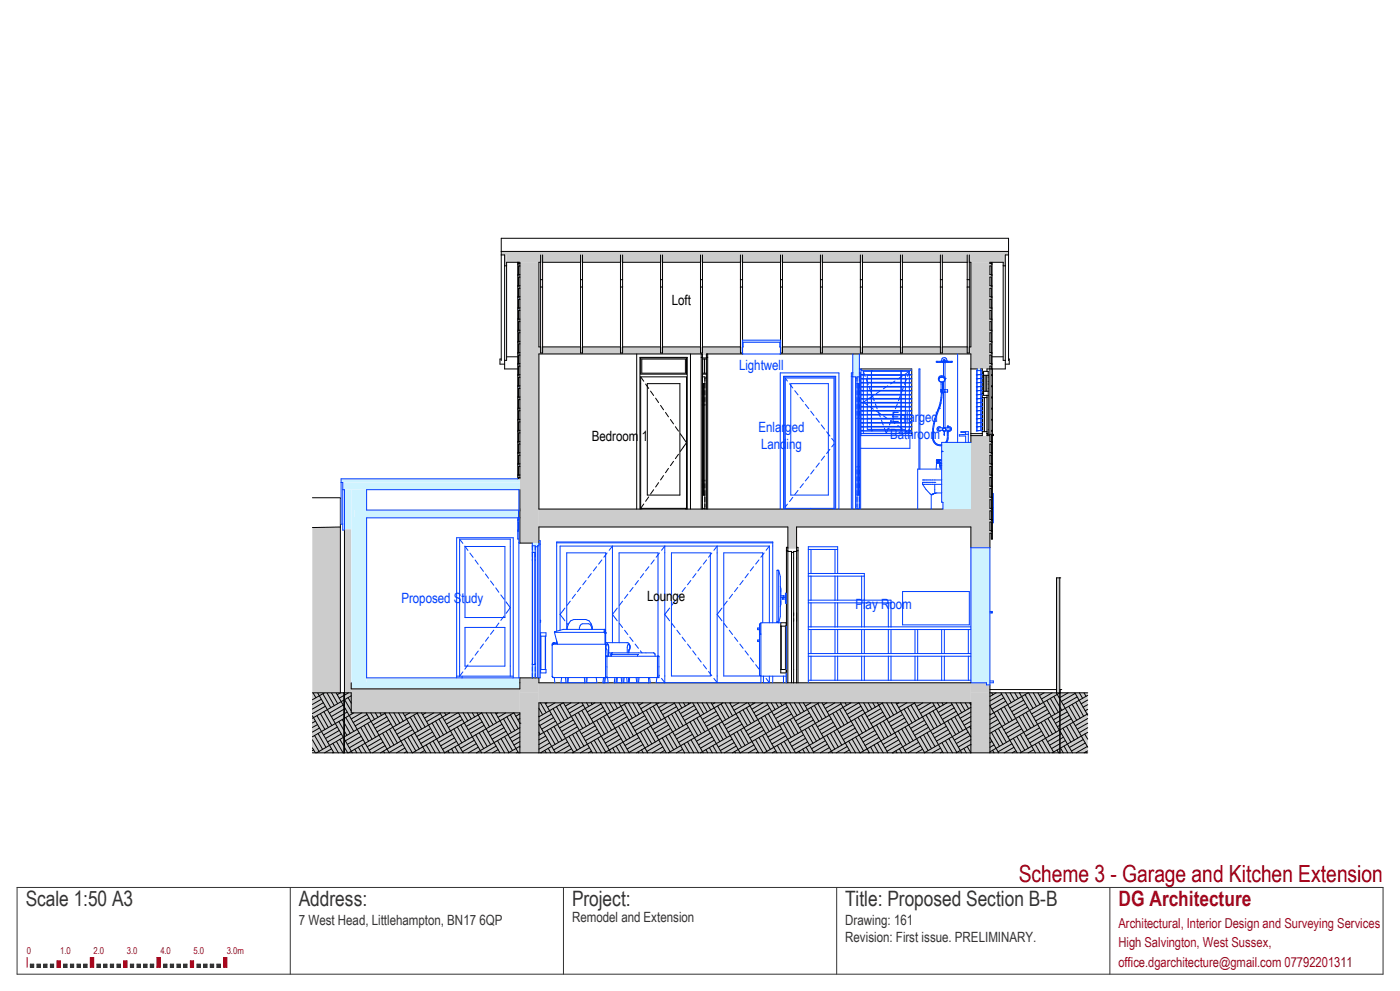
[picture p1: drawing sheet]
<svg xmlns="http://www.w3.org/2000/svg" width="420mm" height="297mm" viewBox="0 0 420 297" stroke-linecap="round" stroke-linejoin="round" font-family="sans-serif">
<defs><g id="words">
<text font-size="7.1" fill="#a50000" x="305.6" y="264.3">Scheme 3 - Garage and Kitchen Extension</text>
<g font-size="6.3" fill="#333">
<text x="7.7" y="271.5">Scale 1:50 A3</text>
<text x="89.7" y="271.4">Address:</text>
<text x="171.6" y="271.4">Project:</text>
<text x="253.6" y="271.5">Title: Proposed Section B-B</text>
</g>
<text font-size="6.3" fill="#a50029" x="335.5" y="271.5">DG Architecture</text>
<g font-size="4.2">
<text x="201.5" y="91.5">Loft</text>
<text x="177.5" y="132">Bedroom 1</text>
<text x="194.1" y="180.2">Lounge</text>
</g>
<g font-size="4.2" fill="#003fff">
<text x="221.7" y="111">Lightwell</text>
<text x="227.5" y="129.6">Enlarged</text>
<text x="267" y="131.5">Bathroom</text>
<text x="267.6" y="126.6">Enlarged</text>
<text x="228.3" y="134.5">Landing</text>
<text x="120.4" y="180.6">Proposed Study</text>
<text x="256.6" y="182.6">Play Room</text>
</g>
<g font-size="4.2" fill="#333">
<text x="89.7" y="277.4">7 West Head, Littlehampton, BN17 6QP</text>
<text x="171.6" y="276.3">Remodel and Extension</text>
<text x="253.6" y="277.2">Drawing: 161</text>
<text x="253.6" y="282.2">Revision: First issue. PRELIMINARY.</text>
</g>
<g font-size="4.1" fill="#a50029">
<text x="335.5" y="278.3">Architectural, Interior Design and Surveying Services</text>
<text x="335.5" y="284">High Salvington, West Sussex,</text>
<text x="335.5" y="289.7">office.dgarchitecture@gmail.com 07792201311</text>
</g>
<g font-size="2.8" fill="#a50029">
<text x="8.1" y="285.8">0</text>
<text x="18.1" y="285.8">1.0</text>
<text x="28.1" y="285.8">2.0</text>
<text x="38.1" y="285.8">3.0</text>
<text x="48.1" y="285.8">4.0</text>
<text x="58.1" y="285.8">5.0</text>
<text x="68.1" y="285.8">3.0m</text>
</g>
</g></defs>
<path d="M9.1 289h1v.9h-1z" fill="#333"/>
<path d="M9.1 289h1v.9h-1z" fill="none" stroke="#333" stroke-width=".3"/>
<path d="M11.1 289h1v.9h-1z" fill="#333"/>
<path d="M11.1 289h1v.9h-1z" fill="none" stroke="#333" stroke-width=".3"/>
<path d="M13.1 289h1v.9h-1z" fill="#333"/>
<path d="M13.1 289h1v.9h-1z" fill="none" stroke="#333" stroke-width=".3"/>
<path d="M15.1 289h1v.9h-1z" fill="#333"/>
<path d="M15.1 289h1v.9h-1z" fill="none" stroke="#333" stroke-width=".3"/>
<path d="M17.1 288h1v1.9h-1z" fill="#a50029"/>
<path d="M17.1 288h1v1.9h-1z" fill="none" stroke="#a50029" stroke-width=".3"/>
<path d="M19.1 289h1v.9h-1z" fill="#333"/>
<path d="M19.1 289h1v.9h-1z" fill="none" stroke="#333" stroke-width=".3"/>
<path d="M21.1 289h1v.9h-1z" fill="#333"/>
<path d="M21.1 289h1v.9h-1z" fill="none" stroke="#333" stroke-width=".3"/>
<path d="M23.1 289h1v.9h-1z" fill="#333"/>
<path d="M23.1 289h1v.9h-1z" fill="none" stroke="#333" stroke-width=".3"/>
<path d="M25.1 289h1v.9h-1z" fill="#333"/>
<path d="M25.1 289h1v.9h-1z" fill="none" stroke="#333" stroke-width=".3"/>
<path d="M27.1 287h1v2.9h-1z" fill="#a50029"/>
<path d="M27.1 287h1v2.9h-1z" fill="none" stroke="#a50029" stroke-width=".3"/>
<path d="M29.1 289h1v.9h-1z" fill="#333"/>
<path d="M29.1 289h1v.9h-1z" fill="none" stroke="#333" stroke-width=".3"/>
<path d="M31.1 289h1v.9h-1z" fill="#333"/>
<path d="M31.1 289h1v.9h-1z" fill="none" stroke="#333" stroke-width=".3"/>
<path d="M33.1 289h1v.9h-1z" fill="#333"/>
<path d="M33.1 289h1v.9h-1z" fill="none" stroke="#333" stroke-width=".3"/>
<path d="M35.1 289h1v.9h-1z" fill="#333"/>
<path d="M35.1 289h1v.9h-1z" fill="none" stroke="#333" stroke-width=".3"/>
<path d="M37.1 288h1v1.9h-1z" fill="#a50029"/>
<path d="M37.1 288h1v1.9h-1z" fill="none" stroke="#a50029" stroke-width=".3"/>
<path d="M39.1 289h1v.9h-1z" fill="#333"/>
<path d="M39.1 289h1v.9h-1z" fill="none" stroke="#333" stroke-width=".3"/>
<path d="M41.1 289h1v.9h-1z" fill="#333"/>
<path d="M41.1 289h1v.9h-1z" fill="none" stroke="#333" stroke-width=".3"/>
<path d="M43.1 289h1v.9h-1z" fill="#333"/>
<path d="M43.1 289h1v.9h-1z" fill="none" stroke="#333" stroke-width=".3"/>
<path d="M45.1 289h1v.9h-1z" fill="#333"/>
<path d="M45.1 289h1v.9h-1z" fill="none" stroke="#333" stroke-width=".3"/>
<path d="M47.1 287h1v2.9h-1z" fill="#a50029"/>
<path d="M47.1 287h1v2.9h-1z" fill="none" stroke="#a50029" stroke-width=".3"/>
<path d="M49.1 289h1v.9h-1z" fill="#333"/>
<path d="M49.1 289h1v.9h-1z" fill="none" stroke="#333" stroke-width=".3"/>
<path d="M51.1 289h1v.9h-1z" fill="#333"/>
<path d="M51.1 289h1v.9h-1z" fill="none" stroke="#333" stroke-width=".3"/>
<path d="M53.1 289h1v.9h-1z" fill="#333"/>
<path d="M53.1 289h1v.9h-1z" fill="none" stroke="#333" stroke-width=".3"/>
<path d="M55.1 289h1v.9h-1z" fill="#333"/>
<path d="M55.1 289h1v.9h-1z" fill="none" stroke="#333" stroke-width=".3"/>
<path d="M57.1 288h1v1.9h-1z" fill="#a50029"/>
<path d="M57.1 288h1v1.9h-1z" fill="none" stroke="#a50029" stroke-width=".3"/>
<path d="M59.1 289h1v.9h-1z" fill="#333"/>
<path d="M59.1 289h1v.9h-1z" fill="none" stroke="#333" stroke-width=".3"/>
<path d="M61.1 289h1v.9h-1z" fill="#333"/>
<path d="M61.1 289h1v.9h-1z" fill="none" stroke="#333" stroke-width=".3"/>
<path d="M63.1 289h1v.9h-1z" fill="#333"/>
<path d="M63.1 289h1v.9h-1z" fill="none" stroke="#333" stroke-width=".3"/>
<path d="M65.1 289h1v.9h-1z" fill="#333"/>
<path d="M65.1 289h1v.9h-1z" fill="none" stroke="#333" stroke-width=".3"/>
<path d="M67.1 287h1v2.9h-1z" fill="#a50029"/>
<path d="M8.1 287v2.9M67.1 287h1v2.9h-1z" fill="none" stroke="#a50029" stroke-width=".3"/>
<path d="M5.1 266h409.8v26h-409.8zM87.1 266v26M169 266v26M251 266v26M333 266v26" fill="none" stroke="#333" stroke-width=".3"/>
<g fill="#fff">
<path d="M231.8 202.6h3.2v2h-3.2z"/>
<path d="M167 162.4h64.8v.3h-64.8z"/>
<path d="M235.6 152.4h7.7v.2h-7.7z"/>
<path d="M161.7 106.1h29.3v46.5h-29.3z"/>
<path d="M211.5 113.3h.4v39.3h-.4z"/>
<path d="M295.1 112.5h1.4v4.8h-1.4z"/>
<path d="M222.1 78.6h.7v5.2h-.7z"/>
<path d="M229 204.6h1.8z"/>
<path d="M229 202.6h1.8v2h-1.8z"/>
<path d="M261.5 111.1h8.8v.2h-8.8z"/>
<path d="M261.5 128.7h8.8v.3h-8.8z"/>
<path d="M284.2 128.1l.1 .1z"/>
<path d="M282.4 108.2l.4 .1z"/>
<path d="M285.2 108.5l.3 .1z"/>
<path d="M289.7 129.4h.8v.8h-.8z"/>
<path d="M288.3 129.4h1.4v.2h-1.4z"/>
<path d="M243.3 152.4h6.9v.2h-6.9z"/>
<path d="M276.8 144.6l.1 .6z"/>
<path d="M276.8 143.8l.1 .8z"/>
<path d="M258.5 110.6h14.8v.5h-14.8z"/>
<path d="M261.4 125.6l.1 1.1z"/>
<path d="M261.4 127.9l.1 1.2z"/>
<path d="M261.4 118.4l.1 1.1z"/>
<path d="M261.4 114.8l.1 1.2z"/>
<path d="M270.3 122v1.1z"/>
<path d="M270.3 125.6v1.1z"/>
<path d="M270.3 114.8v1.2z"/>
<path d="M270.3 111.1v1.3z"/>
<path d="M270.3 127.9v1.2z"/>
<path d="M270.3 118.4v1.1z"/>
<path d="M258.5 129.1l14.8 .1z"/>
<path d="M258.5 125.5l14.8 .1z"/>
<path d="M258.5 121.9l14.8 .1z"/>
<path d="M258.5 118.3l14.8 .1z"/>
<path d="M258.5 114.7l14.8 .1z"/>
<path d="M251.3 172.7h7.2v7.2h-7.2z"/>
<path d="M194.2 196.2h2.3v.5h-2.3z"/>
<path d="M191.9 196.2h2.3v.5h-2.3z"/>
<path d="M182.1 196.8h15.1z"/>
<path d="M182.1 202.9h15.1z"/>
<path d="M165.7 193.5h16v9.1h-16z"/>
<path d="M153.1 161.9h.9v40.7h-.9z"/>
<path d="M234.3 178.6h.6v.4h-.6z"/>
<path d="M234.9 179h.7v.5h-.7z"/>
<path d="M228 186.9h.3v3.1h-.3z"/>
</g>
<g fill="#fff">
<path d="M318.1 206.7v.9z"/>
<path d="M184.4 203.6l.1 1h-.2z"/>
<path d="M167 192.1l.2 .6h-.2z"/>
<path d="M283 128.4l.1-.1z"/>
<path d="M283 129.1l.1 .1z"/>
<path d="M283.4 129.2l.1-.1z"/>
<path d="M283.5 128.3l.1 .1z"/>
<path d="M280 128.6v2.7z"/>
<path d="M280 128.6l-.1 2.7z"/>
<path d="M279.9 128.6v2.7z"/>
<path d="M279.8 128.6v2.7z"/>
<path d="M280.2 127l-.2 1.6z"/>
<path d="M280.2 127l-.3 1.6z"/>
<path d="M280.1 127l-.3 1.6z"/>
<path d="M280.1 127l-.2 1.6z"/>
<path d="M280 127l-.2 1.6z"/>
<path d="M280.7 125.5l-.5 1.5z"/>
<path d="M280.7 125.5l-.4 1.5z"/>
<path d="M280.6 125.5l-.4 1.5z"/>
<path d="M280.5 125.4l-.3 1.6z"/>
<path d="M280.5 125.4l-.4 1.6z"/>
<path d="M280.5 125.4l-.5 1.6z"/>
<path d="M280.4 125.4l-.4 1.6z"/>
<path d="M281.2 123.9l-.5 1.6z"/>
<path d="M281.1 123.9l-.5 1.6z"/>
<path d="M281.1 123.9l-.4 1.6z"/>
<path d="M281 123.9l-.5 1.5z"/>
<path d="M281 123.9l-.6 1.5z"/>
<path d="M281.8 122.3l-.6 1.7z"/>
<path d="M281.7 122.3l-.6 1.6z"/>
<path d="M281.7 122.3l-.5 1.6z"/>
<path d="M281.6 122.3l-.5 1.6z"/>
<path d="M281.6 122.3l-.6 1.6z"/>
<path d="M282.2 120.8l-.4 1.5z"/>
<path d="M282.2 120.8l-.4 1.6z"/>
<path d="M282.2 120.8l-.5 1.5z"/>
<path d="M282.1 120.8l-.4 1.5z"/>
<path d="M282 120.7l-.4 1.6z"/>
<path d="M282.5 119.3l-.3 1.5z"/>
<path d="M282.4 119.3l-.2 1.5z"/>
<path d="M282.4 119.2l-.3 1.6z"/>
<path d="M282.4 119.2l-.2 1.6z"/>
<path d="M282.3 119.2l-.2 1.6z"/>
<path d="M282.3 119.2l-.3 1.5z"/>
<path d="M282.7 117.9l-.2 1.4z"/>
<path d="M282.6 117.9l-.2 1.4z"/>
<path d="M282.5 117.9l-.1 1.4z"/>
<path d="M282.5 117.9l-.2 1.3z"/>
<path d="M282.5 117.9l-.1 1.3z"/>
<path d="M282.4 117.9l-.1 1.3z"/>
<path d="M282.5 117.5l.1 .4z"/>
<path d="M282.3 114.5l.1 .6z"/>
<path d="M282.7 114.5v.6z"/>
<path d="M282.6 114.5l.1 .7z"/>
<path d="M282.4 114.5l.2 .7z"/>
<path d="M282.4 114.5l.1 .7z"/>
<path d="M282.7 114.5v.7z"/>
<path d="M282.6 115.2l.1 1.7z"/>
<path d="M282.5 115.2l.1 1.7z"/>
<path d="M282.4 115.2l.1 1.7z"/>
<path d="M282.4 115.1v1.8z"/>
<path d="M282.3 115.1l.1 1.7z"/>
<path d="M282.7 115.1v1.7z"/>
<path d="M282.7 115.2v1.6z"/>
<path d="M282.7 115.2v1.7z"/>
<path d="M282.6 115.2v1.7z"/>
<path d="M283.5 108.1l.2 .1z"/>
<path d="M282.8 108.2l.2-.1z"/>
<path d="M280.8 147.7h.3l.3 4.9z"/>
<path d="M280.5 147.8l.2-.1 .3 4.9z"/>
<path d="M280.2 147.9h.2l.2 4.7z"/>
<path d="M279.7 148.1l.2-.1 .1 4.6z"/>
<path d="M195 204.5l.1 .1z"/>
<path d="M181.7 192.7v.2z"/>
<path d="M182.6 195.8v.2z"/>
<path d="M161.7 157.9h74.6v6.1h-.4v40.6l-.1-18h-2.2l.5-1.8 .2-5.8h.4v.5h.9v1.3h.2v-3h-.2v1.2h-.4v-.4h-.9l-.2-5.8-.5-1.9h-.5v15.7h-1.3v-24.2h-64.8v26.7l-.7 .3 .7 3.3h-1.1l-.2 .4v9.5l.2 .4 .4 .1 .2 1.5h-4.8v-1.4h.4l.1-16.7-.1-24.4h-.4zM162.2 189.7v12h1.6v-12z" fill-rule="evenodd"/>
<path d="M156 162.8h3.7v40.4h-3.7z" fill-rule="evenodd"/>
<path d="M239 157.9h52.3v30h-24v-8h-8v-8h-8v-8h-8.8v40.7h-3.1v-40.6h-.4zM270.8 177.3v10h20v-10z" fill-rule="evenodd"/>
<path d="M239 165.1h.4v39.5h-.4zM235.9 165.1h.4v39.5h-.4zM237.4 165.6h.7v39h-.7z" fill-rule="evenodd"/>
<path d="M236.3 165.3h1.1v39.3h-1.1z" fill-rule="evenodd"/>
<path d="M293.1 116l1.2-.2v1.2l-1.2 .1z" fill-rule="evenodd"/>
<path d="M293.1 126.7l1.2-.1v1.2l-1.2 .1z" fill-rule="evenodd"/>
<path d="M293.1 124.3l1.2-.1v1.2l-1.2 .1z" fill-rule="evenodd"/>
<path d="M293.1 125.5l1.2-.1v1.2l-1.2 .1z" fill-rule="evenodd"/>
<path d="M293.1 121.9l1.2-.1v1.2l-1.2 .1z" fill-rule="evenodd"/>
<path d="M293.1 112.4l1.2-.2v1.2l-1.2 .1z" fill-rule="evenodd"/>
<path d="M293.1 118.3l1.2-.1v1.2l-1.2 .1z" fill-rule="evenodd"/>
<path d="M293.1 119.5l1.2-.1v1.2l-1.2 .1z" fill-rule="evenodd"/>
<path d="M293.1 117.1l1.2-.1v1.2l-1.2 .1z" fill-rule="evenodd"/>
<path d="M293.1 120.7l1.2-.1v1.2l-1.2 .1z" fill-rule="evenodd"/>
<path d="M293.1 123.1l1.2-.1v1.2l-1.2 .1z" fill-rule="evenodd"/>
<path d="M293.1 114.7l1.2-.1v1.2l-1.2 .2z" fill-rule="evenodd"/>
<path d="M293.1 113.5l1.2-.1v1.2l-1.2 .1z" fill-rule="evenodd"/>
<path d="M291.3 110.6h1.9v.5h1v-.5h.5v19.4h-3.4zM293 111.1l-.1 16.8 .2 1.2v-1.2l1.2-.1v1.2l-1.4 .2 1.5-.2v-16.8l-.1-1.1v1.1l-1.2 .2z" fill-rule="evenodd"/>
<path d="M296.1 110.6h.9v19.6h-.8l-.1-.2 .4-.1v-18.6h-.4z" fill-rule="evenodd"/>
<path d="M282.7 117.5h.3v10.7h-.6a.69 .69 0 0 0-1.1-.1 .69 .69 0 0 0 0 1 .69 .69 0 0 0 1.1-.2l.8 .3 .1 1.2v-1.2l.8-.3 .1 .5-.2 2.7-.3 .5h-1.2v.7a2.05 2.05 0 0 1-2.5-2 19.1 19.1 0 0 1 1.8-9l.5-1.5z" fill-rule="evenodd"/>
<path d="M282.1 140h.4v.6h-.4z" fill-rule="evenodd"/>
<path d="M282.7 114.5l.3-.1v2.4h-.3z" fill-rule="evenodd"/>
<path d="M257.8 110.6h.5v20h14.7v3.8h-14.8v-22.6h-.4z" fill-rule="evenodd"/>
<path d="M257.8 106.1h29.5v26.5h-3.3l.4-1.3v-2.1a.66 .66 0 0 0 1.1-.5 .66 .66 0 0 0-.9-.7v-.3h-.4v.5h-.7v-10.7h.8v-.7h-.8v-8.1l2-.1 .2-.3-1.7-.1a.79 .79 0 0 0-.7-1 .79 .79 0 0 0-.8 1l-1.6 .1v.2l2.1 .2v4a.98 .98 0 0 0-1.4 .5 .98 .98 0 0 0 .7 1.3v2.3a13.3 13.3 0 0 1-1.3 7.1 14.4 14.4 0 0 0-1 8.3 2.24 2.24 0 0 0 2.5 1.4v1.7h.4h-.4v3.6h-.5v-1h-1l-.2 2.7h-4.8v-30h-.3v30h-.4v12h-17.1v-18.2h14.8v-3.8h.5v-20h-15.7z" fill-rule="evenodd"/>
<path d="M137 202.6h17v.6h-17z" fill-rule="evenodd"/>
<path d="M207.1 106.1h3.3v46.5h-3.3z" fill-rule="evenodd"/>
<path d="M211.9 107.1h.4v45.5h-.4zM210.4 107.1h.3v45.5h-.3z" fill-rule="evenodd"/>
<path d="M210.7 152.4h.8v.2h-.8zM210.7 115h.8v33.4h-.8zM210.7 107.6h1.2v4.2h-1.2z" fill-rule="evenodd"/>
<path d="M191 106.1l1 1v45.5h-1z" fill-rule="evenodd"/>
<path d="M207.1 106.1v46.5h-.9v-45.5z" fill-rule="evenodd"/>
<path d="M191 106.1h16.1l-.9 1h-14.2z" fill-rule="evenodd"/>
<path d="M192.2 152.4h.3v.2h-.3zM205.6 152.4h.4v.2h-.4z" fill-rule="evenodd"/>
<path d="M192 107.3h.2v45.3h-.2z" fill-rule="evenodd"/>
<path d="M206 107.3h.2v45.3h-.2z" fill-rule="evenodd"/>
<path d="M192 107.1h14.2v.2h-14.2z" fill-rule="evenodd"/>
<path d="M192.2 112.1h13.8v.8h-13.8zM204 115h2v33.4h-2zM192.2 115h2v33.4h-2z" fill-rule="evenodd"/>
<path d="M192.2 148.4h13.8v4h-13.8z" fill-rule="evenodd"/>
<path d="M192.2 112.9h13.8v2.1h-13.8z" fill-rule="evenodd"/>
<path d="M194.2 115h9.8v33.4h-9.8zM192.2 107.6h.3v4.2h-.3zM205.6 107.6h.4v4.2h-.4z" fill-rule="evenodd"/>
<path d="M192.2 111.8h13.8v.3h-13.8z" fill-rule="evenodd"/>
<path d="M192.2 107.3h13.8v.3h-13.8z" fill-rule="evenodd"/>
<path d="M192.5 107.6h13.1v4.2h-13.1zM294.7 111.8h.4v6.2h-.4zM294.7 119.2h1.4v10.2h-1.4z" fill-rule="evenodd"/>
<path d="M296.1 118.5h.4v10.2h-.4z" fill-rule="evenodd"/>
<path d="M296.1 128.7h.4v1.2h-.4z" fill-rule="evenodd"/>
<path d="M152 78.6h3.3l.1 .4-.1 27.9h-3.3z" fill-rule="evenodd"/>
<path d="M161.7 78.6h.5v25.4h-.5zM162.8 78.6h11.4v25.4h-11.4zM174.8 78.6h11.3v25.4h-11.3zM186.8 78.6h11.4v25.4h-11.4zM198.8 78.6h11.3v25.4h-11.3zM210.7 78.6h11.4v25.4h-11.4zM222.8 78.6h11.3v23.3h-11.3zM234.7 78.6h11.4v25.4h-11.4zM246.7 78.6h11.4v25.4h-11.4zM258.7 78.6h11.4v25.4h-11.4zM270.7 78.6h11.4v25.4h-11.4zM282.7 78.6h7.5v25.4h-7.5zM290.8 78.6h.5v25.4h-.5z" fill-rule="evenodd"/>
<path d="M297.6 78.6h3.3v28.3h-3.3z" fill-rule="evenodd"/>
<path d="M300.9 79.7h.7v28.3h-.7zM151.4 79.7h.6v28.3h-.6zM150.4 71.4h152.2v4h-152.2z" fill-rule="evenodd"/>
<path d="M150.4 76.4h1v31.7h-1zM301.6 76.4h1v31.7h-1z" fill-rule="evenodd"/>
<path d="M152 106.9h3.3v3.7h-3.9v-2.6h.6z" fill-rule="evenodd"/>
<path d="M297.6 106.9h3.3v1.1h.7v2.6h-4z" fill-rule="evenodd"/>
<path d="M301.6 108.1h1v-.5h.2v1.5h-1.2z" fill-rule="evenodd"/>
<path d="M150 107.6h.4v.5h1v1h-1.4z" fill-rule="evenodd"/>
<path d="M162.2 86h.6v18h-.6zM162.2 78.6h.6v5.2h-.6zM174.2 86h.6v18h-.6zM174.2 78.6h.6v5.2h-.6zM186.1 86h.7v18h-.7zM186.1 78.6h.7v5.2h-.7zM198.2 86h.6v18h-.6zM198.2 78.6h.6v5.2h-.6zM210.1 86h.6v18h-.6zM210.1 78.6h.6v5.2h-.6z" fill-rule="evenodd"/>
<path d="M222.1 86h.7l-.1 18h-.6z" fill-rule="evenodd"/>
<path d="M234.1 86h.6v18h-.5z" fill-rule="evenodd"/>
<path d="M234.1 78.6h.6v5.2h-.6zM246.1 86h.6v18h-.6zM246.1 78.6h.6v5.2h-.6zM258.1 86h.6v18h-.6zM258.1 78.6h.6v5.2h-.6zM270.1 86h.6v18h-.6zM270.1 78.6h.6v5.2h-.6zM282.1 86h.6v18h-.6zM282.1 78.6h.6v5.2h-.6zM290.2 86h.6v18h-.6zM290.2 78.6h.6v5.2h-.6zM317.9 207.6l.1 18z" fill-rule="evenodd"/>
<path d="M297 206.7h19.9v.9h-19.9zM103.1 207.6h.2v18h-.2z" fill-rule="evenodd"/>
<path d="M93.7 149.2h8.4v8.7l-8.4 .2z" fill-rule="evenodd"/>
<path d="M317.9 173.2h.3v33.5h-.1v.9z" fill-rule="evenodd"/>
<path d="M318.1 206.7l.1 .9zM192.5 152.4h13.1v.2h-13.1z" fill-rule="evenodd"/>
<path d="M297 183.3h.7v.4l-.1-.2-.6 .2z" fill-rule="evenodd"/>
<path d="M297 204.1h1v.5h-1z" fill-rule="evenodd"/>
<path d="M297.7 148h.3v4.2h-.3zM297.5 149l.1 .3zM230.8 163.7h1v22.9h-1zM230.8 202.6h1v2h-1z" fill-rule="evenodd"/>
<path d="M176 204.6h3.1z" fill-rule="evenodd"/>
<path d="M181.4 204.6h1.1z" fill-rule="evenodd"/>
<path d="M184.3 204.6h.2z" fill-rule="evenodd"/>
<path d="M185.1 204.6h1.4z" fill-rule="evenodd"/>
<path d="M187.1 204.6h1.1z" fill-rule="evenodd"/>
<path d="M188.8 204.6h2.2z" fill-rule="evenodd"/>
<path d="M191.6 204.6h3z" fill-rule="evenodd"/>
<path d="M196.8 204.6h31.5z" fill-rule="evenodd"/>
<path d="M181.7 165.7h2v26.9h-2z" fill-rule="evenodd"/>
<path d="M176.1 203.1h2.8l.2 1.5h-3.1z" fill-rule="evenodd"/>
<path d="M181.6 203.1h.6l.3 1.5h-1.1z" fill-rule="evenodd"/>
<path d="M183.7 165.7h2v26.9h-2z" fill-rule="evenodd"/>
<path d="M197.4 165.7h2v36.9h-1.7v-5.8l-.3-.1z" fill-rule="evenodd"/>
<path d="M185.2 203.1h1.2l.1 1.5h-1.4z" fill-rule="evenodd"/>
<path d="M187.2 203.1h.8l.2 1.5h-1.1z" fill-rule="evenodd"/>
<path d="M188.9 203.1h1.9l.2 1.5h-2.2z" fill-rule="evenodd"/>
<path d="M191.7 203.1h2.8l.1 1.5h-3z" fill-rule="evenodd"/>
<path d="M197.1 203.1l.5-.1 .1-.4h1.7v2h-2.6z" fill-rule="evenodd"/>
<path d="M183.7 163.7h15.7v2h-15.7z" fill-rule="evenodd"/>
<path d="M185.7 165.7h11.7v31h-.9l-.1-.8-.4-.2h-7.3v-.8a1.36 1.36 0 0 0-.6-2.3h-2.4z" fill-rule="evenodd"/>
<path d="M199.4 165.7h2v36.9h-2zM213.1 165.7h2v36.9h-2z" fill-rule="evenodd"/>
<path d="M199.4 202.6h15.7v2h-15.7z" fill-rule="evenodd"/>
<path d="M199.4 163.7h15.7v2h-15.7z" fill-rule="evenodd"/>
<path d="M201.4 165.7h11.7v36.9h-11.7zM215.1 165.7h2v36.9h-2zM228.8 165.7h2v20.9h-2z" fill-rule="evenodd"/>
<path d="M215.1 202.6h13.2v2h-13.2z" fill-rule="evenodd"/>
<path d="M215.1 163.7h15.7v2h-15.7z" fill-rule="evenodd"/>
<path d="M217.1 165.7h11.7v20.9h-.5v.3l-.5 .2v1.1h-.5v.5h.5v1.2l.5 .1-.5 .1v1.7h-.5v.5h.5v10.1h.5v.2h-11.2z" fill-rule="evenodd"/>
<path d="M168 165.7h2v22.9l-2 .3z" fill-rule="evenodd"/>
<path d="M167 163.7h1v25.2l-1 .2z" fill-rule="evenodd"/>
<path d="M167 162.7h64.8v1h-64.8z" fill-rule="evenodd"/>
<path d="M168.3 204.6h1.5z" fill-rule="evenodd"/>
<path d="M170.4 204.6h5z" fill-rule="evenodd"/>
<path d="M168.5 203.1h1.1l.2 1.5h-1.5z" fill-rule="evenodd"/>
<path d="M170.5 203.1h4.8l.1 1.5h-5z" fill-rule="evenodd"/>
<path d="M168 163.7h15.7v2h-15.7z" fill-rule="evenodd"/>
<path d="M170 165.7h11.7v26.9v-3.8l-.3-.2h-3.6a2.88 2.88 0 0 0-2.2-2.9h-3.3a2.25 2.25 0 0 0-2.1 2.2l-.2 .7z" fill-rule="evenodd"/>
<path d="M297.5 152.4l.1 .2zM297.5 155.7l.1 .3zM297.7 152.2h.3v4.5h-.3zM258.3 130h15.2v.6h-15.2z" fill-rule="evenodd"/>
<path d="M272.8 111.8h.7v17.6h-.7v-.2h.5v-.2h-.5v-1.1h.5l-.5-.1v-1.1h.5l-.5-.1v-1h.5v-.2h-.5v-1.1h.5l-.5-.1v-1.1h.5l-.5-.1v-1h.5v-.2h-.5v-1.1h.5l-.5-.1v-1.1h.5l-.5-.1v-1h.5v-.2h-.5v-1.1h.5l-.5-.1v-1h.5l-.5-.2v-1h.5v-.2h-.5v-1.1h.5l-.5-.1v-1h.5l-.5-.2z" fill-rule="evenodd"/>
<path d="M258.3 111.8h.7v.4h-.5l.5 .2v1h-.5l.5 .1v1.1h-.5v.2h.5v1h-.5l.5 .2v1h-.5l.5 .1v1.1h-.5v.2h.5v1h-.5l.5 .1v1.1h-.5l.5 .1v1.1h-.5v.2h.5v1h-.5l.5 .1v1.1h-.5l.5 .1v1.1h-.5v.2h.5v1h-.5l.5 .1v1.1h-.5l.5 .1v1.1h-.5v.2h.5v.2h-.7z" fill-rule="evenodd"/>
<path d="M258.3 129.4h.7v.5h13.8v-.5h.7v.6h-15.2z" fill-rule="evenodd"/>
<path d="M258.3 110.6h.2v.5h2.9v.2h-2.4v.5h-.7z" fill-rule="evenodd"/>
<path d="M270.3 111.1h3v-.5h.2v1.2h-.7v-.5h-2.5z" fill-rule="evenodd"/>
<path d="M271.6 127.9h1.2v.8h-1.2zM271.6 126.7h1.2v1.1h-1.2zM271.6 124.3h1.2v1.1h-1.2zM271.6 123.1h1.2v1.1h-1.2zM271.6 119.5h1.2v1.1h-1.2zM271.6 116h1.2v1h-1.2zM271.6 117.1h1.2v1.1h-1.2zM271.6 118.4h1.2v1h-1.2zM271.6 125.6h1.2v1h-1.2zM271.6 122h1.2v1h-1.2zM271.6 114.8h1.2v1h-1.2zM271.6 120.7h1.2v1.1h-1.2zM271.6 113.5h1.2v1.1h-1.2zM271.6 112.5h1.2v.9h-1.2zM259 119.5h1.2v1.1h-1.2zM259 122h1.2v1h-1.2zM259 120.7h1.2v1.1h-1.2zM259 124.3h1.2v1.1h-1.2zM259 118.4h1.2v1h-1.2zM259 114.8h1.2v1h-1.2zM259 123.1h1.2v1.1h-1.2zM259 117.1h1.2v1.1h-1.2zM259 116h1.2v1h-1.2zM259 126.7h1.2v1.1h-1.2zM259 125.6h1.2v1h-1.2zM259 112.5h1.2v.9h-1.2zM259 113.5h1.2v1.1h-1.2zM259 127.9h1.2v.8h-1.2zM259 129.2h13.8v.7h-13.8z" fill-rule="evenodd"/>
<path d="M259 128.7h2.4v.3h-2.4z" fill-rule="evenodd"/>
<path d="M270.3 128.7h2.5v.3h-2.5z" fill-rule="evenodd"/>
<path d="M259 112.4l2.4 .1z" fill-rule="evenodd"/>
<path d="M259 111.3h2.4v.9h-2.4zM261.5 112.4l8.8 .1zM261.5 111.3h8.8v.9h-8.8zM270.3 111.3h2.5v.9h-2.5z" fill-rule="evenodd"/>
<path d="M270.3 112.4l2.5 .1z" fill-rule="evenodd"/>
<path d="M260.2 119.5h1.2v1.1h-1.2zM260.2 113.5h1.2v1.1h-1.2zM260.2 112.5h1.2v.9h-1.2zM260.2 114.8h1.2v1h-1.2zM260.2 118.4h1.2v1h-1.2zM260.2 124.3h1.2v1.1h-1.2zM260.2 127.9h1.2v.8h-1.2zM260.2 116h1.2v1h-1.2zM260.2 117.1h1.2v1.1h-1.2zM260.2 126.7h1.2v1.1h-1.2zM260.2 123.1h1.2v1.1h-1.2zM260.2 122h1.2v1h-1.2zM260.2 125.6h1.2v1h-1.2zM260.2 120.7h1.2v1.1h-1.2zM261.5 123.1h8.8v1.1h-8.8zM261.5 127.9h8.8v.8h-8.8zM261.5 124.3h8.8v1.1h-8.8zM261.5 126.7h8.8v1.1h-8.8zM261.5 125.6h8.8v1h-8.8zM261.5 113.5h8.8v1.1h-8.8zM261.5 114.8h8.8v1h-8.8zM261.5 112.5h8.8v.9h-8.8zM261.5 119.5h8.8v1.1h-8.8zM261.5 118.4h8.8v1h-8.8zM261.5 122h8.8v1h-8.8zM261.5 120.7h8.8v1.1h-8.8zM261.5 116h8.8v1h-8.8zM261.5 117.1h8.8v1.1h-8.8zM270.3 112.5h1.3v.9h-1.3zM270.3 118.4h1.3v1h-1.3zM270.3 113.5h1.3v1.1h-1.3zM270.3 124.3h1.3v1.1h-1.3zM270.3 116h1.3v1h-1.3zM270.3 114.8h1.3v1h-1.3zM270.3 127.9h1.3v.8h-1.3zM270.3 125.6h1.3v1h-1.3zM270.3 123.1h1.3v1.1h-1.3zM270.3 126.7h1.3v1.1h-1.3zM270.3 117.1h1.3v1.1h-1.3zM270.3 119.5h1.3v1.1h-1.3zM270.3 122h1.3v1h-1.3zM270.3 120.7h1.3v1.1h-1.3z" fill-rule="evenodd"/>
<path d="M212.3 106.1h43.5v5.7h-.4v40.8h-3.7v-40.8h-17.6v40.8h-21.8z" fill-rule="evenodd"/>
<path d="M234.1 111.8l1 1v39.8h-1z" fill-rule="evenodd"/>
<path d="M251.7 111.8v40.8h-1v-39.8z" fill-rule="evenodd"/>
<path d="M234.1 111.8h17.6l-1 1h-15.6z" fill-rule="evenodd"/>
<path d="M235.2 113.3h.4v39.3h-.4zM250.2 113.3h.3v39.3h-.3z" fill-rule="evenodd"/>
<path d="M235.2 112.9h15.3v.4h-15.3z" fill-rule="evenodd"/>
<path d="M235.1 112.9h.1v39.7h-.1zM250.5 112.9h.2v39.7h-.2z" fill-rule="evenodd"/>
<path d="M235.1 112.8h15.6v.1h-15.6z" fill-rule="evenodd"/>
<path d="M248.5 115h1.7v33.4h-1.7zM235.6 115h1.6v33.4h-1.6z" fill-rule="evenodd"/>
<path d="M235.6 148.4h14.6v4h-14.6z" fill-rule="evenodd"/>
<path d="M235.6 113.3h14.6v1.7h-14.6z" fill-rule="evenodd"/>
<path d="M237.2 115h11.3v33.4h-11.3zM255.4 112.8h.4v39.8h-.4zM257.8 112.8h.4v39.8h-.4zM256.7 113.3h.4v39.3h-.4z" fill-rule="evenodd"/>
<path d="M255.8 112.9h.9v39.7h-.9zM257.1 152.4h.7v.2h-.7zM257.1 115h.7v33.4h-.7z" fill-rule="evenodd"/>
<path d="M284.6 128a.66 .66 0 0 1 .9 .7 .66 .66 0 0 1-1.1 .5v-.3h.5l.2-.3-.2-.3-.4-.1z" fill-rule="evenodd"/>
<path d="M281.2 128.2a.69 .69 0 0 1 1.2 0l-.8 .1-.2 .3 .2 .3h.8a.69 .69 0 0 1-1 .3 .69 .69 0 0 1-.2-1z" fill-rule="evenodd"/>
<path d="M281.6 128.3l3.2-.1 .3 .2-.2 .5h-1.1l-.5 .3a.51 .51 0 0 0 .4-.7 .51 .51 0 0 0-.9 0 .51 .51 0 0 0 .4 .7l-.4-.3h-1.2l-.2-.3z" fill-rule="evenodd"/>
<path d="M282.9 128.4a.51 .51 0 0 1 .6-.1 .51 .51 0 0 1 .3 .6l-.5 .3v1.2l-.1-1.2-.4-.3z" fill-rule="evenodd"/>
<path d="M284.2 129.4v1.9z" fill-rule="evenodd"/>
<path d="M284.2 129.4v1.9z" fill-rule="evenodd"/>
<path d="M284.2 129.4l.1 1.9z" fill-rule="evenodd"/>
<path d="M284.3 129.4l.1 1.9z" fill-rule="evenodd"/>
<path d="M284.4 129.4v1.9z" fill-rule="evenodd"/>
<path d="M284.4 129.4v1.9z" fill-rule="evenodd"/>
<path d="M284.2 131.3l-.1 .2z" fill-rule="evenodd"/>
<path d="M284.2 131.3v.3z" fill-rule="evenodd"/>
<path d="M284.2 131.3l.1 .3z" fill-rule="evenodd"/>
<path d="M284.3 131.3v.3z" fill-rule="evenodd"/>
<path d="M284.4 131.3v.3z" fill-rule="evenodd"/>
<path d="M284.4 131.3v.3z" fill-rule="evenodd"/>
<path d="M284.1 131.5v.3z" fill-rule="evenodd"/>
<path d="M284.2 131.5l-.1 .3z" fill-rule="evenodd"/>
<path d="M284.2 131.6l-.1 .2z" fill-rule="evenodd"/>
<path d="M284.3 131.6v.3z" fill-rule="evenodd"/>
<path d="M284.4 131.6l-.1 .3z" fill-rule="evenodd"/>
<path d="M284.4 131.6l-.1 .3z" fill-rule="evenodd"/>
<path d="M284.1 131.8l-.1 .3z" fill-rule="evenodd"/>
<path d="M284.1 131.8l-.1 .3z" fill-rule="evenodd"/>
<path d="M284.1 131.8v.3z" fill-rule="evenodd"/>
<path d="M284.2 131.8l-.1 .3z" fill-rule="evenodd"/>
<path d="M284.3 131.9l-.1 .3z" fill-rule="evenodd"/>
<path d="M284.3 131.9l-.1 .3z" fill-rule="evenodd"/>
<path d="M284 132.1l-.1 .2z" fill-rule="evenodd"/>
<path d="M284 132.1l-.1 .2z" fill-rule="evenodd"/>
<path d="M284.1 132.1l-.1 .3z" fill-rule="evenodd"/>
<path d="M284.1 132.1v.3z" fill-rule="evenodd"/>
<path d="M284.2 132.1l-.1 .3z" fill-rule="evenodd"/>
<path d="M284.2 132.2l-.1 .2z" fill-rule="evenodd"/>
<path d="M283.9 132.3l-.2 .2z" fill-rule="evenodd"/>
<path d="M283.9 132.3l-.1 .3z" fill-rule="evenodd"/>
<path d="M283.9 132.3l-.1 .3z" fill-rule="evenodd"/>
<path d="M284 132.4l-.2 .2z" fill-rule="evenodd"/>
<path d="M284.1 132.4l-.2 .2z" fill-rule="evenodd"/>
<path d="M284.1 132.4l-.1 .2z" fill-rule="evenodd"/>
<path d="M282.4 133.4l.1 .1z" fill-rule="evenodd"/>
<path d="M282.1 133.3h.3z" fill-rule="evenodd"/>
<path d="M282.1 133.3l.3 .1z" fill-rule="evenodd"/>
<path d="M282.1 133.4h.3z" fill-rule="evenodd"/>
<path d="M282.1 133.5h.3z" fill-rule="evenodd"/>
<path d="M282.1 133.5l.3 .1z" fill-rule="evenodd"/>
<path d="M282.1 133.6h.3z" fill-rule="evenodd"/>
<path d="M281.8 133.3h.3z" fill-rule="evenodd"/>
<path d="M281.8 133.3l.3 .1z" fill-rule="evenodd"/>
<path d="M281.8 133.4l.3 .1z" fill-rule="evenodd"/>
<path d="M281.8 133.4l.3 .1z" fill-rule="evenodd"/>
<path d="M281.8 133.5l.3 .1z" fill-rule="evenodd"/>
<path d="M281.8 133.6h.3z" fill-rule="evenodd"/>
<path d="M281.6 133.3h.2z" fill-rule="evenodd"/>
<path d="M281.6 133.3l.2 .1z" fill-rule="evenodd"/>
<path d="M281.5 133.4h.3z" fill-rule="evenodd"/>
<path d="M281.5 133.4l.3 .1z" fill-rule="evenodd"/>
<path d="M281.5 133.5l.3 .1z" fill-rule="evenodd"/>
<path d="M281.5 133.5l.3 .1z" fill-rule="evenodd"/>
<path d="M281.3 133.2l.3 .1z" fill-rule="evenodd"/>
<path d="M281.3 133.2l.3 .1z" fill-rule="evenodd"/>
<path d="M281.3 133.3h.3z" fill-rule="evenodd"/>
<path d="M281.2 133.3l.3 .2z" fill-rule="evenodd"/>
<path d="M281.2 133.3l.3 .2z" fill-rule="evenodd"/>
<path d="M281.2 133.4l.3 .1z" fill-rule="evenodd"/>
<path d="M281.1 133.1l.2 .1z" fill-rule="evenodd"/>
<path d="M281 133.1l.3 .1z" fill-rule="evenodd"/>
<path d="M281 133.1l.3 .2z" fill-rule="evenodd"/>
<path d="M281 133.2l.3 .1z" fill-rule="evenodd"/>
<path d="M280.9 133.3l.3 .1z" fill-rule="evenodd"/>
<path d="M280.9 133.3l.3 .1z" fill-rule="evenodd"/>
<path d="M280.8 132.9l.3 .2z" fill-rule="evenodd"/>
<path d="M280.8 132.9l.3 .2z" fill-rule="evenodd"/>
<path d="M280.8 133l.2 .2z" fill-rule="evenodd"/>
<path d="M280.7 133.1l.3 .1z" fill-rule="evenodd"/>
<path d="M280.7 133.1l.3 .1z" fill-rule="evenodd"/>
<path d="M280.7 133.1l.2 .2z" fill-rule="evenodd"/>
<path d="M280.6 132.7l.2 .2z" fill-rule="evenodd"/>
<path d="M280.6 132.8l.2 .1z" fill-rule="evenodd"/>
<path d="M280.5 132.8l.3 .2z" fill-rule="evenodd"/>
<path d="M280.5 132.8l.3 .2z" fill-rule="evenodd"/>
<path d="M280.5 132.9l.2 .2z" fill-rule="evenodd"/>
<path d="M280.5 132.9l.2 .2z" fill-rule="evenodd"/>
<path d="M280.5 132.5l.1 .3z" fill-rule="evenodd"/>
<path d="M280.4 132.6l.2 .2z" fill-rule="evenodd"/>
<path d="M280.3 132.6l.3 .2z" fill-rule="evenodd"/>
<path d="M280.3 132.6l.2 .3z" fill-rule="evenodd"/>
<path d="M280.2 132.7l.3 .2z" fill-rule="evenodd"/>
<path d="M280.2 132.7l.3 .2z" fill-rule="evenodd"/>
<path d="M280.3 132.3l.2 .2z" fill-rule="evenodd"/>
<path d="M280.2 132.3l.2 .3z" fill-rule="evenodd"/>
<path d="M280.2 132.3l.1 .3z" fill-rule="evenodd"/>
<path d="M280.1 132.4l.2 .2z" fill-rule="evenodd"/>
<path d="M280.1 132.4l.1 .3z" fill-rule="evenodd"/>
<path d="M280.1 132.4l.1 .3z" fill-rule="evenodd"/>
<path d="M280.2 132.1l.1 .2z" fill-rule="evenodd"/>
<path d="M280.1 132.1l.2 .2z" fill-rule="evenodd"/>
<path d="M280.1 132.1l.1 .3z" fill-rule="evenodd"/>
<path d="M280 132.1l.2 .3z" fill-rule="evenodd"/>
<path d="M280 132.2l.1 .2z" fill-rule="evenodd"/>
<path d="M280 132.2l.1 .2z" fill-rule="evenodd"/>
<path d="M280.1 131.8l.1 .3z" fill-rule="evenodd"/>
<path d="M280 131.8l.2 .3z" fill-rule="evenodd"/>
<path d="M280 131.8l.1 .3z" fill-rule="evenodd"/>
<path d="M280 131.8l.1 .3z" fill-rule="evenodd"/>
<path d="M279.9 131.9l.1 .3z" fill-rule="evenodd"/>
<path d="M279.9 131.9l.1 .3z" fill-rule="evenodd"/>
<path d="M280 131.5l.1 .3z" fill-rule="evenodd"/>
<path d="M280 131.6l.1 .2z" fill-rule="evenodd"/>
<path d="M279.9 131.6l.1 .2z" fill-rule="evenodd"/>
<path d="M279.9 131.6v.3z" fill-rule="evenodd"/>
<path d="M279.8 131.6l.1 .3z" fill-rule="evenodd"/>
<path d="M279.8 131.6l.1 .3z" fill-rule="evenodd"/>
<path d="M280 131.3v.2z" fill-rule="evenodd"/>
<path d="M280 131.3v.3z" fill-rule="evenodd"/>
<path d="M279.9 131.3l.1 .3z" fill-rule="evenodd"/>
<path d="M279.8 131.3l.1 .3z" fill-rule="evenodd"/>
<path d="M279.8 131.3l.1 .3z" fill-rule="evenodd"/>
<path d="M279.8 131.3v.3z" fill-rule="evenodd"/>
<path d="M282.7 117.5v.4z" fill-rule="evenodd"/>
<path d="M282.7 117.5v.4z" fill-rule="evenodd"/>
<path d="M282.6 117.5v.4z" fill-rule="evenodd"/>
<path d="M282.6 117.5l.1 .4z" fill-rule="evenodd"/>
<path d="M282.5 117.5l.1 .4z" fill-rule="evenodd"/>
<path d="M282.5 117.5v.4z" fill-rule="evenodd"/>
<path d="M282.5 117.5v.4z" fill-rule="evenodd"/>
<path d="M282.4 117.5l.1 .4z" fill-rule="evenodd"/>
<path d="M282.4 117.5l.1 .4z" fill-rule="evenodd"/>
<path d="M282.4 117.5v.4z" fill-rule="evenodd"/>
<path d="M282.4 117.5v.4z" fill-rule="evenodd"/>
<path d="M282.6 116.9l.1 .6z" fill-rule="evenodd"/>
<path d="M282.5 116.9v.6z" fill-rule="evenodd"/>
<path d="M282.4 116.9l.1 .6z" fill-rule="evenodd"/>
<path d="M282.4 116.9v.6z" fill-rule="evenodd"/>
<path d="M282.1 114.4l.4 .2z" fill-rule="evenodd"/>
<path d="M282.5 114.5l.5-.1z" fill-rule="evenodd"/>
<path d="M281.7 114.1l.4 .3z" fill-rule="evenodd"/>
<path d="M282.4 114.5h.2v.7z" fill-rule="evenodd"/>
<path d="M282.4 114.5l.1 .7z" fill-rule="evenodd"/>
<path d="M282.3 114.5l.1 .7z" fill-rule="evenodd"/>
<path d="M282.7 114.5v.6z" fill-rule="evenodd"/>
<path d="M282.6 114.5l.1 .7z" fill-rule="evenodd"/>
<path d="M283 114.4l.4-.3z" fill-rule="evenodd"/>
<path d="M281.7 113l-.2 .7z" fill-rule="evenodd"/>
<path d="M281.5 113.7l.2 .4z" fill-rule="evenodd"/>
<path d="M282.3 114.5l.1 .7z" fill-rule="evenodd"/>
<path d="M282.3 114.5l.1 .6z" fill-rule="evenodd"/>
<path d="M282.7 114.5v.6z" fill-rule="evenodd"/>
<path d="M283.4 113.7v.4z" fill-rule="evenodd"/>
<path d="M283.4 113l.1 .7z" fill-rule="evenodd"/>
<path d="M281.7 113l-.2 .4z" fill-rule="evenodd"/>
<path d="M281.7 113l.3-.3v.3l-.3 .3z" fill-rule="evenodd"/>
<path d="M281.7 113.3l-.2 .4z" fill-rule="evenodd"/>
<path d="M281.8 113.4l-.2 .3z" fill-rule="evenodd"/>
<path d="M282.1 113.1l-.3 .3z" fill-rule="evenodd"/>
<path d="M282.1 113.1l.4-.1z" fill-rule="evenodd"/>
<path d="M282.5 113l.5 .1z" fill-rule="evenodd"/>
<path d="M283 113.1l.3 .3z" fill-rule="evenodd"/>
<path d="M283.3 113.4l.1 .3z" fill-rule="evenodd"/>
<path d="M283.3 113.4l.2 .3z" fill-rule="evenodd"/>
<path d="M283 112.7l.4 .6-.4-.3z" fill-rule="evenodd"/>
<path d="M283.4 113l.1 .4z" fill-rule="evenodd"/>
<path d="M281.7 113l.3-.3z" fill-rule="evenodd"/>
<path d="M282 112.7l.5-.1v.3l-.5 .1z" fill-rule="evenodd"/>
<path d="M281.7 113.3l.4-.2z" fill-rule="evenodd"/>
<path d="M282 113l.5-.1z" fill-rule="evenodd"/>
<path d="M282.5 112.9l.5 .1z" fill-rule="evenodd"/>
<path d="M283 113.1l.4 .2z" fill-rule="evenodd"/>
<path d="M282.5 112.6l.5 .1v.3l-.5-.1z" fill-rule="evenodd"/>
<path d="M283 112.7l.4 .3z" fill-rule="evenodd"/>
<path d="M282 112.7l.5-.1z" fill-rule="evenodd"/>
<path d="M282.5 112.6l.5 .1z" fill-rule="evenodd"/>
<path d="M282.7 117.5h.5z" fill-rule="evenodd"/>
<path d="M282.7 117.3l1.6 .2z" fill-rule="evenodd"/>
<path d="M282.7 116.8h.5z" fill-rule="evenodd"/>
<path d="M282.7 116.8l1.6 .2h-1.6z" fill-rule="evenodd"/>
<path d="M282.7 117h1.6v.3h-1.6z" fill-rule="evenodd"/>
<path d="M283.4 117.5h.9z" fill-rule="evenodd"/>
<path d="M283.4 116.8h.9z" fill-rule="evenodd"/>
<path d="M282.3 116.8l.1 .2z" fill-rule="evenodd"/>
<path d="M282.3 117l.1 .5z" fill-rule="evenodd"/>
<path d="M284.2 127.7h.4v.4h-.4z" fill-rule="evenodd"/>
<path d="M284.3 128.1l.2 .1z" fill-rule="evenodd"/>
<path d="M284.1 128.9h.3v.5h-.3z" fill-rule="evenodd"/>
<path d="M282.6 107.6l.4 .4h-.5z" fill-rule="evenodd"/>
<path d="M282.6 107.6l.3-.3 .3 .5z" fill-rule="evenodd"/>
<path d="M282.9 107.3l.4-.1v.5z" fill-rule="evenodd"/>
<path d="M283.3 107.2l.4 .1-.3 .5z" fill-rule="evenodd"/>
<path d="M283.7 107.3l.3 .3-.5 .3z" fill-rule="evenodd"/>
<path d="M283.5 107.9l.5-.3 .1 .4z" fill-rule="evenodd"/>
<path d="M283.5 108h.6l-.1 .2z" fill-rule="evenodd"/>
<path d="M283.5 108.6l.2 .1z" fill-rule="evenodd"/>
<path d="M282.9 108.6l.1 .1z" fill-rule="evenodd"/>
<path d="M282.5 108l.5 .1-.5 .1z" fill-rule="evenodd"/>
<path d="M283 114.4l.1 2.4z" fill-rule="evenodd"/>
<path d="M283 117.5l.1 10.7z" fill-rule="evenodd"/>
<path d="M283 108.6l.1 4.1z" fill-rule="evenodd"/>
<path d="M283.1 108.6l.1 4.2z" fill-rule="evenodd"/>
<path d="M283.1 114.4l.1 2.4z" fill-rule="evenodd"/>
<path d="M283.1 117.5l.1 10.7z" fill-rule="evenodd"/>
<path d="M283.2 114.3h.1v2.6z" fill-rule="evenodd"/>
<path d="M283.2 117.5l.1 10.7z" fill-rule="evenodd"/>
<path d="M283.2 108.6l.1 4.3z" fill-rule="evenodd"/>
<path d="M283.3 108.6l.1 4.4z" fill-rule="evenodd"/>
<path d="M283.4 114.1l-.1 2.8z" fill-rule="evenodd"/>
<path d="M283.3 117.4l.1 10.8z" fill-rule="evenodd"/>
<path d="M283.5 113.9l-.1 2.9z" fill-rule="evenodd"/>
<path d="M283.4 108.6l.1 4.6z" fill-rule="evenodd"/>
<path d="M283.4 117.5l.1 10.7z" fill-rule="evenodd"/>
<path d="M283.5 113.8v3z" fill-rule="evenodd"/>
<path d="M283.5 117.5v10.7z" fill-rule="evenodd"/>
<path d="M283.5 108.6v4.7z" fill-rule="evenodd"/>
<path d="M283 108.1l.1 .1z" fill-rule="evenodd"/>
<path d="M283.1 108.1l.1 .1z" fill-rule="evenodd"/>
<path d="M283.5 108.1l-.1 .1z" fill-rule="evenodd"/>
<path d="M282.8 108.2l.5 .1zM280.9 108.3h.3v.2h-.3z" fill-rule="evenodd"/>
<path d="M283.3 108.2l.8 .1z" fill-rule="evenodd"/>
<path d="M281.2 108.3h.9v.2h-.9z" fill-rule="evenodd"/>
<path d="M282.1 108.3h1.2v.2h-1.2zM281.1 108.5l.3 .1z" fill-rule="evenodd"/>
<path d="M283.3 108.3h2.1v.2h-2.1z" fill-rule="evenodd"/>
<path d="M281.4 108.5l3.8 .1z" fill-rule="evenodd"/>
<path d="M285.4 108.3h.3v.2h-.3zM275.7 110.6h.3v30h-.3z" fill-rule="evenodd"/>
<path d="M287.8 130.3l2.7-.1v2.4h-.8v-1.9h-1.9z" fill-rule="evenodd"/>
<path d="M282 139.5h.5v.5h-.5z" fill-rule="evenodd"/>
<path d="M287.3 106.1h4v26.5h-.8v-3.2h-2.2v.2h1.4v.6l-1.9 .1v.4h1.9v1.9h-2.4z" fill-rule="evenodd"/>
<path d="M222.9 102.6h11v3.5h-11z" fill-rule="evenodd"/>
<path d="M297.4 110.6h.2v19.6h-.2v-.4h-.4v-.8h.4v-2.6h-.4v-.7h.4v-2.6h-.4v-.8h.4v-2.5h-.4v-.8h.4v-2.6h-.4v-.7h.4v-2.6h-.4v-.8h.4z" fill-rule="evenodd"/>
<path d="M297 129.8h.4v.4h-.4zM297 126.4h.4v2.6h-.4zM297 123.1h.4v2.6h-.4zM297 119.8h.4v2.5h-.4zM297 116.4h.4v2.6h-.4zM297 113.1h.4v2.6h-.4zM297 110.6h.4v1.7h-.4z" fill-rule="evenodd"/>
<path d="M155.3 158.9l.4 .1-.2 2.5h-.2z" fill-rule="evenodd"/>
<path d="M155.5 158.9l.2 .1zM155.5 159.8l.2 1.7zM297.6 110.6l.1 19.6zM297.6 130.6l.1 30.9z" fill-rule="evenodd"/>
<path d="M297.5 159l.1 .3zM297.5 135.7l.1 .2zM297.5 125.7l.1 .2zM297.5 115.7l.1 .2zM297.5 122.3l.1 .3zM297.5 142.4l.1 .2zM297.5 139l.1 .3zM297.5 132.3l.1 .3zM297.5 129l.1 .2zM297.5 145.7l.1 .2zM297.5 112.3l.1 .3zM297.5 119l.1 .3zM280.4 145.2h2.1v1.5h-2.1z" fill-rule="evenodd"/>
<path d="M280.4 146.7h2.1v1l-2.1 .2z" fill-rule="evenodd"/>
<path d="M279.7 145.2h.7v1.5h-.5z" fill-rule="evenodd"/>
<path d="M279 145.2h.7l.2 1.5h-.5z" fill-rule="evenodd"/>
<path d="M278.4 145.2h.6l.4 1.5h-.4z" fill-rule="evenodd"/>
<path d="M277.8 145.2h.6l.6 1.5h-.4z" fill-rule="evenodd"/>
<path d="M277.4 145.2h.4l.8 1.5h-.4z" fill-rule="evenodd"/>
<path d="M277.1 145.2h.3l.8 1.5h-.2z" fill-rule="evenodd"/>
<path d="M276.9 145.2h.2l.9 1.5z" fill-rule="evenodd"/>
<path d="M276.8 145.2l1 1.5z" fill-rule="evenodd"/>
<path d="M279.9 146.7h.5v1.2l-.2 .1z" fill-rule="evenodd"/>
<path d="M279.4 146.7h.5l.3 1.3h-.3z" fill-rule="evenodd"/>
<path d="M279 146.7h.4l.5 1.3h-.2z" fill-rule="evenodd"/>
<path d="M278.6 146.7h.4l.7 1.3h-.3z" fill-rule="evenodd"/>
<path d="M278.2 146.7h.4l.8 1.3z" fill-rule="evenodd"/>
<path d="M278 146.7h.2l1.1 1.3z" fill-rule="evenodd"/>
<path d="M277.8 146.7l1.3 1.3z" fill-rule="evenodd"/>
<path d="M277.8 146.7l1.3 1.3z" fill-rule="evenodd"/>
<path d="M279 148l.4 .3z" fill-rule="evenodd"/>
<path d="M279.9 148h.2z" fill-rule="evenodd"/>
<path d="M279.7 148h.2z" fill-rule="evenodd"/>
<path d="M279.4 148l.3 .1z" fill-rule="evenodd"/>
<path d="M279.3 148l.3 .2z" fill-rule="evenodd"/>
<path d="M279.1 148l.4 .2z" fill-rule="evenodd"/>
<path d="M279.1 148l.3 .3z" fill-rule="evenodd"/>
<path d="M281.1 147.7h1.4v2.8h.4v2.1h-1.5z" fill-rule="evenodd"/>
<path d="M280.7 147.7l.7 4.9h-.4z" fill-rule="evenodd"/>
<path d="M280.4 147.9l.6 4.7h-.4z" fill-rule="evenodd"/>
<path d="M280.1 148l.5 4.6h-.4z" fill-rule="evenodd"/>
<path d="M279.4 148.3v4.3z" fill-rule="evenodd"/>
<path d="M279.4 148.3l.1 4.3z" fill-rule="evenodd"/>
<path d="M279.5 148.2l.2 4.4h-.2z" fill-rule="evenodd"/>
<path d="M279.7 148.1l.3 4.5h-.3z" fill-rule="evenodd"/>
<path d="M279.9 148l.3 4.6h-.2z" fill-rule="evenodd"/>
<path d="M280 148h.1l.1 4.6z" fill-rule="evenodd"/>
<path d="M279.4 148.3v4.3z" fill-rule="evenodd"/>
<path d="M279.4 148.2l.1 4.4z" fill-rule="evenodd"/>
<path d="M279.6 148.2l.1 4.4z" fill-rule="evenodd"/>
<path d="M276.9 144.6h5.6v.6h-5.6z" fill-rule="evenodd"/>
<path d="M276.9 143.8h5.6v.8h-5.6z" fill-rule="evenodd"/>
<path d="M275.3 140.6h7.2v3.2h-5.7v1.4l1 1.5 1.6 1.6v4.3h-4.1z" fill-rule="evenodd"/>
<path d="M281.5 138l.1 .7z" fill-rule="evenodd"/>
<path d="M281.3 138l.2 .7z" fill-rule="evenodd"/>
<path d="M281.6 138h.2v.7h-.2z" fill-rule="evenodd"/>
<path d="M281.2 138l.1 .7z" fill-rule="evenodd"/>
<path d="M282 137.9v.8z" fill-rule="evenodd"/>
<path d="M281.9 138v.7z" fill-rule="evenodd"/>
<path d="M281.9 138v.7z" fill-rule="evenodd"/>
<path d="M281.8 138l.1 .7z" fill-rule="evenodd"/>
<path d="M281.1 138l.1 .7z" fill-rule="evenodd"/>
<path d="M281 138l.1 .7z" fill-rule="evenodd"/>
<path d="M280.9 138l.1 .7z" fill-rule="evenodd"/>
<path d="M280.9 137.9v.8z" fill-rule="evenodd"/>
<path d="M281.6 138h.2z" fill-rule="evenodd"/>
<path d="M281.5 138.8l.1 1.8h-.1z" fill-rule="evenodd"/>
<path d="M281.6 138.8l.2 1.8h-.2z" fill-rule="evenodd"/>
<path d="M281.7 138.8l.2 1.8z" fill-rule="evenodd"/>
<path d="M281.8 138.8l.2 1.8z" fill-rule="evenodd"/>
<path d="M281.9 138.8v.3z" fill-rule="evenodd"/>
<path d="M281.9 138.7l.1 .2z" fill-rule="evenodd"/>
<path d="M281 138.7l-.2 1.9z" fill-rule="evenodd"/>
<path d="M281 138.7l-.2 1.9z" fill-rule="evenodd"/>
<path d="M281.1 138.8l-.2 1.8z" fill-rule="evenodd"/>
<path d="M281.1 138.8l.1 1.8h-.2z" fill-rule="evenodd"/>
<path d="M281.2 138.8l.1 1.8z" fill-rule="evenodd"/>
<path d="M281.3 138.8l.2 1.8h-.2z" fill-rule="evenodd"/>
<path d="M281.6 138h.2z" fill-rule="evenodd"/>
<path d="M281.9 139.3l.6 .1z" fill-rule="evenodd"/>
<path d="M281.9 139.2l.6 .1z" fill-rule="evenodd"/>
<path d="M281.9 139.1l.6 .1z" fill-rule="evenodd"/>
<path d="M281.9 139.1h.6z" fill-rule="evenodd"/>
<path d="M281.9 139l.6 .1z" fill-rule="evenodd"/>
<path d="M281.9 139.4l.1 .4z" fill-rule="evenodd"/>
<path d="M282 140l.1 .6z" fill-rule="evenodd"/>
<path d="M281.9 139.4l.6 .1z" fill-rule="evenodd"/>
<path d="M282 138.9l.5 .1z" fill-rule="evenodd"/>
<path d="M282 138.9h.5z" fill-rule="evenodd"/>
<path d="M282 138.9h.5z" fill-rule="evenodd"/>
<path d="M282.1 140v.6z" fill-rule="evenodd"/>
<path d="M282 139.5h.5z" fill-rule="evenodd"/>
<path d="M281.5 137.8l.1 .1z" fill-rule="evenodd"/>
<path d="M281.3 137.9l.2-.1z" fill-rule="evenodd"/>
<path d="M281.5 137.8l.2 .1z" fill-rule="evenodd"/>
<path d="M281.3 137.8h.3z" fill-rule="evenodd"/>
<path d="M281.2 137.9l.2-.1z" fill-rule="evenodd"/>
<path d="M281.6 137.8l.4 .1z" fill-rule="evenodd"/>
<path d="M281.6 137.8l.4 .1z" fill-rule="evenodd"/>
<path d="M281.6 137.8l.4 .1z" fill-rule="evenodd"/>
<path d="M281.6 137.8l.4 .1z" fill-rule="evenodd"/>
<path d="M281.6 137.8l.3 .1z" fill-rule="evenodd"/>
<path d="M281.5 137.8l.4 .1z" fill-rule="evenodd"/>
<path d="M281.1 137.9l.3-.1z" fill-rule="evenodd"/>
<path d="M281 137.9l.4-.1z" fill-rule="evenodd"/>
<path d="M281 137.9l.4-.1z" fill-rule="evenodd"/>
<path d="M281 137.9l.3-.1z" fill-rule="evenodd"/>
<path d="M281 137.9l.3-.1z" fill-rule="evenodd"/>
<path d="M281 137.9l.4-.1z" fill-rule="evenodd"/>
<path d="M293 121.9v1.2z" fill-rule="evenodd"/>
<path d="M293 126.7v1.2z" fill-rule="evenodd"/>
<path d="M293 117.1v1.2z" fill-rule="evenodd"/>
<path d="M293 118.3v1.2z" fill-rule="evenodd"/>
<path d="M293 119.5v1.2z" fill-rule="evenodd"/>
<path d="M293 125.5v1.2z" fill-rule="evenodd"/>
<path d="M293 124.3v1.2z" fill-rule="evenodd"/>
<path d="M293 123.1v1.2z" fill-rule="evenodd"/>
<path d="M293 120.7v1.2z" fill-rule="evenodd"/>
<path d="M293 116v1.1z" fill-rule="evenodd"/>
<path d="M293 113.5v1.2z" fill-rule="evenodd"/>
<path d="M293 112.4v1.1z" fill-rule="evenodd"/>
<path d="M293 114.7v1.3z" fill-rule="evenodd"/>
<path d="M293 113.5l.1 1.2z" fill-rule="evenodd"/>
<path d="M293 111.1l.1 1.3z" fill-rule="evenodd"/>
<path d="M293 119.5l.1 1.2z" fill-rule="evenodd"/>
<path d="M293 117.1l.1 1.2z" fill-rule="evenodd"/>
<path d="M293 124.3l.1 1.2z" fill-rule="evenodd"/>
<path d="M293 125.5l.1 1.2z" fill-rule="evenodd"/>
<path d="M293 114.7l.1 1.3z" fill-rule="evenodd"/>
<path d="M293 120.7l.1 1.2z" fill-rule="evenodd"/>
<path d="M293 126.7l.1 1.2z" fill-rule="evenodd"/>
<path d="M293 121.9l.1 1.2z" fill-rule="evenodd"/>
<path d="M293 118.3l.1 1.2z" fill-rule="evenodd"/>
<path d="M293 116l.1 1.1z" fill-rule="evenodd"/>
<path d="M293 112.4l.1 1.1z" fill-rule="evenodd"/>
<path d="M293 123.1l.1 1.2z" fill-rule="evenodd"/>
<path d="M293 127.9l.1 1.2z" fill-rule="evenodd"/>
<path d="M294.3 119.4v1.2z" fill-rule="evenodd"/>
<path d="M294.3 121.8v1.2z" fill-rule="evenodd"/>
<path d="M294.3 120.6v1.2z" fill-rule="evenodd"/>
<path d="M294.3 124.2v1.2z" fill-rule="evenodd"/>
<path d="M294.3 118.2v1.2z" fill-rule="evenodd"/>
<path d="M294.3 126.6v1.2z" fill-rule="evenodd"/>
<path d="M294.3 127.8v1.2z" fill-rule="evenodd"/>
<path d="M294.3 125.4v1.2z" fill-rule="evenodd"/>
<path d="M294.3 117v1.2z" fill-rule="evenodd"/>
<path d="M294.3 123v1.2z" fill-rule="evenodd"/>
<path d="M294.3 115.8v1.2z" fill-rule="evenodd"/>
<path d="M294.3 112.2v1.2z" fill-rule="evenodd"/>
<path d="M294.3 113.4v1.2z" fill-rule="evenodd"/>
<path d="M294.3 111.1v1.1z" fill-rule="evenodd"/>
<path d="M294.3 114.6v1.2z" fill-rule="evenodd"/>
<path d="M294.3 120.6v1.2z" fill-rule="evenodd"/>
<path d="M294.3 114.6v1.2z" fill-rule="evenodd"/>
<path d="M294.3 115.8v1.2z" fill-rule="evenodd"/>
<path d="M294.3 113.4v1.2z" fill-rule="evenodd"/>
<path d="M294.3 119.4v1.2z" fill-rule="evenodd"/>
<path d="M294.3 112.2v1.2z" fill-rule="evenodd"/>
<path d="M294.3 118.2v1.2z" fill-rule="evenodd"/>
<path d="M294.3 117v1.2z" fill-rule="evenodd"/>
<path d="M294.3 124.2v1.2z" fill-rule="evenodd"/>
<path d="M294.3 126.6v1.2z" fill-rule="evenodd"/>
<path d="M294.3 121.8v1.2z" fill-rule="evenodd"/>
<path d="M294.3 123v1.2z" fill-rule="evenodd"/>
<path d="M294.3 127.8v1.2z" fill-rule="evenodd"/>
<path d="M294.3 125.4v1.2z" fill-rule="evenodd"/>
<path d="M261.5 112.4v1.1z" fill-rule="evenodd"/>
<path d="M261.5 124.3v1.2z" fill-rule="evenodd"/>
<path d="M261.5 119.5v1.2z" fill-rule="evenodd"/>
<path d="M261.5 120.7v1.2z" fill-rule="evenodd"/>
<path d="M261.5 117.1v1.2z" fill-rule="evenodd"/>
<path d="M261.5 113.5v1.2z" fill-rule="evenodd"/>
<path d="M261.5 126.7v1.2z" fill-rule="evenodd"/>
<path d="M261.5 123.1v1.2z" fill-rule="evenodd"/>
<path d="M261.5 116v1.1z" fill-rule="evenodd"/>
<path d="M261.4 119.5l.1 1.2z" fill-rule="evenodd"/>
<path d="M261.4 116l.1 1.1z" fill-rule="evenodd"/>
<path d="M261.4 123.1l.1 1.2z" fill-rule="evenodd"/>
<path d="M261.4 126.7l.1 1.2z" fill-rule="evenodd"/>
<path d="M261.4 117.1l.1 1.2z" fill-rule="evenodd"/>
<path d="M261.4 113.5l.1 1.2z" fill-rule="evenodd"/>
<path d="M261.4 124.3l.1 1.2z" fill-rule="evenodd"/>
<path d="M261.4 120.7l.1 1.2z" fill-rule="evenodd"/>
<path d="M261.4 111.1l.1 1.3zM261.4 122l.1 1.1z" fill-rule="evenodd"/>
<path d="M261.4 112.4l.1 1.1z" fill-rule="evenodd"/>
<path d="M270.3 117.1v1.2z" fill-rule="evenodd"/>
<path d="M270.3 126.7v1.2z" fill-rule="evenodd"/>
<path d="M270.3 124.3v1.2z" fill-rule="evenodd"/>
<path d="M270.3 113.5v1.2z" fill-rule="evenodd"/>
<path d="M270.3 123.1v1.2z" fill-rule="evenodd"/>
<path d="M270.3 120.7v1.2z" fill-rule="evenodd"/>
<path d="M270.3 116v1.1z" fill-rule="evenodd"/>
<path d="M270.3 119.5v1.2z" fill-rule="evenodd"/>
<path d="M270.3 112.4v1.1z" fill-rule="evenodd"/>
<path d="M270.3 120.7v1.2z" fill-rule="evenodd"/>
<path d="M270.3 113.5v1.2z" fill-rule="evenodd"/>
<path d="M270.3 124.3v1.2z" fill-rule="evenodd"/>
<path d="M270.3 119.5v1.2z" fill-rule="evenodd"/>
<path d="M270.3 116v1.1z" fill-rule="evenodd"/>
<path d="M270.3 117.1v1.2z" fill-rule="evenodd"/>
<path d="M270.3 112.4v1.1z" fill-rule="evenodd"/>
<path d="M270.3 126.7v1.2z" fill-rule="evenodd"/>
<path d="M270.3 123.1v1.2z" fill-rule="evenodd"/>
<path d="M258.5 129l14.8 .1z" fill-rule="evenodd"/>
<path d="M258.5 127.8l14.8 .1z" fill-rule="evenodd"/>
<path d="M258.5 126.6l14.8 .1z" fill-rule="evenodd"/>
<path d="M258.5 126.7h14.8z" fill-rule="evenodd"/>
<path d="M258.5 125.4l14.8 .1z" fill-rule="evenodd"/>
<path d="M258.5 124.2l14.8 .1z" fill-rule="evenodd"/>
<path d="M258.5 123l14.8 .1z" fill-rule="evenodd"/>
<path d="M258.5 123.1h14.8z" fill-rule="evenodd"/>
<path d="M258.5 121.8l14.8 .1z" fill-rule="evenodd"/>
<path d="M258.5 120.6l14.8 .1z" fill-rule="evenodd"/>
<path d="M258.5 119.4l14.8 .1z" fill-rule="evenodd"/>
<path d="M258.5 119.5h14.8z" fill-rule="evenodd"/>
<path d="M258.5 118.2l14.8 .1z" fill-rule="evenodd"/>
<path d="M258.5 117l14.8 .1z" fill-rule="evenodd"/>
<path d="M258.5 115.8l14.8 .2z" fill-rule="evenodd"/>
<path d="M258.5 116h14.8z" fill-rule="evenodd"/>
<path d="M258.5 114.6l14.8 .1z" fill-rule="evenodd"/>
<path d="M258.5 113.4l14.8 .1z" fill-rule="evenodd"/>
<path d="M258.5 112.2l14.8 .2z" fill-rule="evenodd"/>
<path d="M258.5 112.4h14.8z" fill-rule="evenodd"/>
<path d="M234.2 200.7h1.6v1h-1.6zM234.2 186.6h1.6v1.1h-1.6z" fill-rule="evenodd"/>
<path d="M234.2 187.7h1.4v13h-1.4z" fill-rule="evenodd"/>
<path d="M235.6 187.7l.2 13zM243.3 180.7h7.2v7.2h-7.2zM243.3 188.7h7.2v7.2h-7.2zM243.3 196.7h7.2v7.2h-7.2zM243.3 164.7h7.2v7.2h-7.2zM243.3 172.7h7.2v7.2h-7.2z" fill-rule="evenodd"/>
<path d="M251.3 188.7h7.2v7.2h-7.2z" fill-rule="evenodd"/>
<path d="M251.3 180.7h7.2v7.2h-7.2z" fill-rule="evenodd"/>
<path d="M251.3 196.7h7.2v7.2h-7.2zM259.3 196.7h7.2v7.2h-7.2zM259.3 180.7h7.2v7.2h-7.2zM259.3 188.7h7.2v7.2h-7.2zM267.3 188.7h7.2v7.2h-7.2zM267.3 196.7h7.2v7.2h-7.2zM275.3 196.7h7.2v7.2h-7.2zM275.3 188.7h7.2v7.2h-7.2zM242.5 196.7h.8v7.2h-.8z" fill-rule="evenodd"/>
<path d="M250.5 196.7h.8v7.2h-.8zM258.5 196.7h.8v7.2h-.8zM266.5 196.7h.8v7.2h-.8zM274.5 196.7h.8v7.2h-.8zM282.5 196.7h.8v7.2h-.8zM242.5 188.7h.8v7.2h-.8zM250.5 188.7h.8v7.2h-.8zM258.5 188.7h.8v7.2h-.8zM266.5 188.7h.8v7.2h-.8zM274.5 188.7h.8v7.2h-.8zM282.5 188.7h.8v7.2h-.8zM242.5 179.9h24.8v.8h-24.8z" fill-rule="evenodd"/>
<path d="M242.5 180.7h.8v7.2h-.8zM250.5 180.7h.8v7.2h-.8zM258.5 180.7h.8v7.2h-.8zM266.5 180.7h.8v7.2h-.8zM242.5 171.9h16.8v.8h-16.8z" fill-rule="evenodd"/>
<path d="M242.5 172.7h.8v7.2h-.8zM250.5 172.7h.8v7.2h-.8zM258.5 172.7h.8v7.2h-.8zM242.5 163.9h8.8v.8h-8.8z" fill-rule="evenodd"/>
<path d="M242.5 164.7h.8v7.2h-.8zM250.5 164.7h.8v7.2h-.8zM290.5 196.7h.8v7.2h-.8zM290.5 188.7h.8v7.2h-.8z" fill-rule="evenodd"/>
<path d="M283.3 196.7h7.2v7.2h-7.2zM283.3 188.7h7.2v7.2h-7.2z" fill-rule="evenodd"/>
<path d="M242.5 203.9h48.8v.7h-48.8zM242.5 195.9h48.8v.8h-48.8zM242.5 187.9h48.8v.8h-48.8zM270.8 177.3h20v10h-20z" fill-rule="evenodd"/>
<path d="M110 155.2h45.3v6.3h.4v41.7h-1.7v-42h-17v42h-27z" fill-rule="evenodd"/>
<path d="M102.8 146.8h.5v12.1h-.5zM110 146.8h45.7v6.1h-45.7z" fill-rule="evenodd"/>
<path d="M155.5 153.1h.5v2.1h-.3l-.2 .4 .2 3.3h-.4z" fill-rule="evenodd"/>
<path d="M102.3 144.6h.5v12.5h-.5zM155.5 155.6l.2 .1zM155.5 156.5l.2 2.2z" fill-rule="evenodd"/>
<path d="M181.1 203.1h.2l-.1 1.5h-.4z" fill-rule="evenodd"/>
<path d="M181.3 203.1h.3l-.2 1.5h-.2z" fill-rule="evenodd"/>
<path d="M175.3 203.1h.6l-.1 1.5h-.4z" fill-rule="evenodd"/>
<path d="M175.9 203.1h.2l-.1 1.5h-.2z" fill-rule="evenodd"/>
<path d="M186.4 203.1h.5v1.5h-.4z" fill-rule="evenodd"/>
<path d="M186.9 203.1h.3l-.1 1.5h-.2z" fill-rule="evenodd"/>
<path d="M190.8 203.1h.6l-.1 1.5h-.3z" fill-rule="evenodd"/>
<path d="M191.4 203.1h.3l-.1 1.5h-.3z" fill-rule="evenodd"/>
<path d="M184.4 203.1h.5v1.5h-.4z" fill-rule="evenodd"/>
<path d="M184.9 203.1h.3l-.1 1.5h-.2z" fill-rule="evenodd"/>
<path d="M188 203.1h.6v1.5h-.4z" fill-rule="evenodd"/>
<path d="M188.6 203.1h.3l-.1 1.5h-.2z" fill-rule="evenodd"/>
<path d="M194.5 203.1h.4l.1 1.5h-.4z" fill-rule="evenodd"/>
<path d="M182.6 193.9h4.9v1.8h-4.9z" fill-rule="evenodd"/>
<path d="M182.5 193.4h5v.5h-4.9z" fill-rule="evenodd"/>
<path d="M182.4 193h5.3l-.2 .4h-5z" fill-rule="evenodd"/>
<path d="M182 192.7h5.9l-.2 .3h-5.3z" fill-rule="evenodd"/>
<path d="M181.7 192.6h6.4z" fill-rule="evenodd"/>
<path d="M187.5 193.9l.1 1.8z" fill-rule="evenodd"/>
<path d="M187.5 193.4l.1 .5z" fill-rule="evenodd"/>
<path d="M187.7 193l-.2 .4z" fill-rule="evenodd"/>
<path d="M187.9 192.7l-.2 .3z" fill-rule="evenodd"/>
<path d="M187.9 192.7l.3-.1z" fill-rule="evenodd"/>
<path d="M187.6 193.4l.2 .1v.4h-.2z" fill-rule="evenodd"/>
<path d="M187.6 193.9h.2v1.8h-.2z" fill-rule="evenodd"/>
<path d="M187.7 193l.3 .1-.2 .4-.2-.1z" fill-rule="evenodd"/>
<path d="M188 192.7l.1 .1-.1 .3-.3-.1z" fill-rule="evenodd"/>
<path d="M188 192.7h.3z" fill-rule="evenodd"/>
<path d="M188.2 192.6l.4 .2z" fill-rule="evenodd"/>
<path d="M187.8 193.9h.2v1.8h-.2z" fill-rule="evenodd"/>
<path d="M187.8 193.5h.2v.4h-.2z" fill-rule="evenodd"/>
<path d="M188 193.1l.1 .1-.1 .3h-.2z" fill-rule="evenodd"/>
<path d="M188.1 192.8l.2 .2-.2 .2-.1-.1z" fill-rule="evenodd"/>
<path d="M188.1 192.8l.2-.1 .2 .2z" fill-rule="evenodd"/>
<path d="M188.3 192.7l.4 .2z" fill-rule="evenodd"/>
<path d="M188.6 192.8l.2 .3z" fill-rule="evenodd"/>
<path d="M188 193.9h.1v1.8h-.1z" fill-rule="evenodd"/>
<path d="M188 193.5l.1 .4h-.1z" fill-rule="evenodd"/>
<path d="M188.1 193.2l.1 .4-.2-.1z" fill-rule="evenodd"/>
<path d="M188.3 193v.3z" fill-rule="evenodd"/>
<path d="M188.3 193h.3z" fill-rule="evenodd"/>
<path d="M188.7 194.8l-.1 .9z" fill-rule="evenodd"/>
<path d="M188.5 192.9l.2 .2z" fill-rule="evenodd"/>
<path d="M188.7 192.9l.1 .4z" fill-rule="evenodd"/>
<path d="M188.9 194.4l-.2 .5z" fill-rule="evenodd"/>
<path d="M188.8 193.1l.1 .4z" fill-rule="evenodd"/>
<path d="M189 194.1l-.1 .5z" fill-rule="evenodd"/>
<path d="M189 193.4v.4z" fill-rule="evenodd"/>
<path d="M189 193.8v.4z" fill-rule="evenodd"/>
<path d="M188.2 193.6v.4z" fill-rule="evenodd"/>
<path d="M188.1 193.9l.1 1.8z" fill-rule="evenodd"/>
<path d="M188.3 193.3l-.1 .3z" fill-rule="evenodd"/>
<path d="M188.4 193.1l-.1 .3z" fill-rule="evenodd"/>
<path d="M188.6 194.8v.9z" fill-rule="evenodd"/>
<path d="M188.4 193.1l.2-.1z" fill-rule="evenodd"/>
<path d="M188.6 193l.1 .2z" fill-rule="evenodd"/>
<path d="M188.9 194.4l-.2 .4z" fill-rule="evenodd"/>
<path d="M188.7 193.1l.1 .2z" fill-rule="evenodd"/>
<path d="M188.8 193.3l.1 .2z" fill-rule="evenodd"/>
<path d="M188.9 194.1v.3z" fill-rule="evenodd"/>
<path d="M188.9 193.5l.1 .3z" fill-rule="evenodd"/>
<path d="M189 193.8l-.1 .3z" fill-rule="evenodd"/>
<path d="M188.4 193.2a.84 .84 0 0 1 .7 .7 .84 .84 0 0 1-.5 .9v.9h-.4v-1.7z" fill-rule="evenodd"/>
<path d="M181.7 202.9v.2z" fill-rule="evenodd"/>
<path d="M181.7 192.7l.1-.1z" fill-rule="evenodd"/>
<path d="M181.8 192.6l.4 .2z" fill-rule="evenodd"/>
<path d="M181.7 192.7h.3z" fill-rule="evenodd"/>
<path d="M181.7 195v1.8z" fill-rule="evenodd"/>
<path d="M182 192.7l.3 .3z" fill-rule="evenodd"/>
<path d="M181.7 195l.2-.1v1.8h-.2z" fill-rule="evenodd"/>
<path d="M181.8 192.8l.3 .1z" fill-rule="evenodd"/>
<path d="M181.7 192.9h.2l-.2 .2z" fill-rule="evenodd"/>
<path d="M181.7 194.6l.2 .3-.2 .1z" fill-rule="evenodd"/>
<path d="M181.7 193v.3z" fill-rule="evenodd"/>
<path d="M182.6 193.9v2.8z" fill-rule="evenodd"/>
<path d="M182.6 193.5v.4z" fill-rule="evenodd"/>
<path d="M182.5 193.2v.4z" fill-rule="evenodd"/>
<path d="M182.3 193l.2 .3z" fill-rule="evenodd"/>
<path d="M182.1 192.9l.2 .2z" fill-rule="evenodd"/>
<path d="M181.9 194.9l.1-.1 .1 1.9h-.2z" fill-rule="evenodd"/>
<path d="M181.9 192.9l.3 .1z" fill-rule="evenodd"/>
<path d="M181.9 192.9v.4z" fill-rule="evenodd"/>
<path d="M181.7 194.6l.1-.2 .2 .4-.1 .1z" fill-rule="evenodd"/>
<path d="M181.7 193.1l.1 .4z" fill-rule="evenodd"/>
<path d="M181.7 194.2l.1 .2-.1 .2z" fill-rule="evenodd"/>
<path d="M181.7 193.5v.3z" fill-rule="evenodd"/>
<path d="M181.7 193.8v.4z" fill-rule="evenodd"/>
<path d="M182.5 193.6v.4z" fill-rule="evenodd"/>
<path d="M182.5 194l.1 2.7z" fill-rule="evenodd"/>
<path d="M182.5 193.3v.3z" fill-rule="evenodd"/>
<path d="M182.3 193.1l.2 .3z" fill-rule="evenodd"/>
<path d="M182.1 194.8l.1 1.9z" fill-rule="evenodd"/>
<path d="M182.2 193l.1 .2z" fill-rule="evenodd"/>
<path d="M182 193.1l.2-.1z" fill-rule="evenodd"/>
<path d="M181.9 194.4l.1 .4z" fill-rule="evenodd"/>
<path d="M182 193.1l-.1 .2z" fill-rule="evenodd"/>
<path d="M181.9 193.3l-.1 .2z" fill-rule="evenodd"/>
<path d="M181.7 194.1l.1 .3z" fill-rule="evenodd"/>
<path d="M181.8 193.5v.3z" fill-rule="evenodd"/>
<path d="M181.7 193.8l.1 .3z" fill-rule="evenodd"/>
<path d="M182 193.2h.3l.2 .4v3.1h-.3l-.1-1.9-.3-.7z" fill-rule="evenodd"/>
<path d="M171.5 187.6h.6l-.1 1h-.6z" fill-rule="evenodd"/>
<path d="M171.8 186.6h.7l-.4 1h-.6z" fill-rule="evenodd"/>
<path d="M172.4 185.9h.6l-.5 .7h-.7z" fill-rule="evenodd"/>
<path d="M172.4 185.9l1.2-.2z" fill-rule="evenodd"/>
<path d="M172.1 187.6l.2 .1v.9h-.3z" fill-rule="evenodd"/>
<path d="M172.5 186.6h.2l-.4 1.1-.2-.1z" fill-rule="evenodd"/>
<path d="M173 185.9h.2l-.5 .7h-.2z" fill-rule="evenodd"/>
<path d="M173 185.9l.8-.2z" fill-rule="evenodd"/>
<path d="M173.6 185.7h2.2z" fill-rule="evenodd"/>
<path d="M172.3 187.7h.5v.9h-.5z" fill-rule="evenodd"/>
<path d="M172.7 186.6l.4 .2-.3 .9h-.5z" fill-rule="evenodd"/>
<path d="M173.2 185.9l.5 .2-.6 .7-.4-.2z" fill-rule="evenodd"/>
<path d="M173.2 185.9l.6-.2 .4 .2-.5 .2z" fill-rule="evenodd"/>
<path d="M173.8 185.7h2l.3 .2h-1.9z" fill-rule="evenodd"/>
<path d="M175.8 185.7l.9 .4z" fill-rule="evenodd"/>
<path d="M172.8 187.7l.5 .2-.1 .7h-.4z" fill-rule="evenodd"/>
<path d="M173.1 186.8l.5 .2-.3 .9-.5-.2z" fill-rule="evenodd"/>
<path d="M173.7 186.1l.3 .3-.4 .6-.5-.2z" fill-rule="evenodd"/>
<path d="M173.7 186.1l.5-.2 .3 .3-.5 .2z" fill-rule="evenodd"/>
<path d="M174.2 185.9h1.9l.3 .3h-1.9z" fill-rule="evenodd"/>
<path d="M176.1 185.9l.6 .2 .3 .3z" fill-rule="evenodd"/>
<path d="M176.7 186.1l.7 .9z" fill-rule="evenodd"/>
<path d="M173.3 187.9l.4 .1v.6h-.5z" fill-rule="evenodd"/>
<path d="M173.6 187l.3 .3-.2 .7-.4-.1z" fill-rule="evenodd"/>
<path d="M174 186.4l.3 .5-.4 .4-.3-.3z" fill-rule="evenodd"/>
<path d="M174 186.4l.5-.2 .3 .5-.5 .2z" fill-rule="evenodd"/>
<path d="M174.5 186.2h1.9l.2 .5h-1.8z" fill-rule="evenodd"/>
<path d="M176.4 186.2l.6 .2v.5l-.4-.2z" fill-rule="evenodd"/>
<path d="M177 186.4l.4 .9z" fill-rule="evenodd"/>
<path d="M177.4 187l.2 1z" fill-rule="evenodd"/>
<path d="M177.7 187.9l.1 .7z" fill-rule="evenodd"/>
<path d="M173.7 188l.1 .6z" fill-rule="evenodd"/>
<path d="M173.9 187.3l-.1 .8z" fill-rule="evenodd"/>
<path d="M174.3 186.9l-.3 .6-.1-.2z" fill-rule="evenodd"/>
<path d="M174.3 186.9l.5-.2v.2l-.5 .2z" fill-rule="evenodd"/>
<path d="M174.8 186.7h1.8v.2h-1.8z" fill-rule="evenodd"/>
<path d="M176.6 186.7l.4 .2v.2l-.4-.2z" fill-rule="evenodd"/>
<path d="M177 186.9l.4 .4-.1 .2z" fill-rule="evenodd"/>
<path d="M177.4 187.3l.1 .8z" fill-rule="evenodd"/>
<path d="M177.5 188.1l.1-.1 .1 .6z" fill-rule="evenodd"/>
<path d="M174.3 187.1l2.3-.2a1.6 1.6 0 0 1 .9 1.7h-3.7z" fill-rule="evenodd"/>
<path d="M171.7 185.9h.7l-.6 .7h-.6z" fill-rule="evenodd"/>
<path d="M171.7 185.9l1.3-.2z" fill-rule="evenodd"/>
<path d="M171.5 185.9l.8-.2z" fill-rule="evenodd"/>
<path d="M182.6 195.7h1.1z" fill-rule="evenodd"/>
<path d="M182.8 195.7h.8z" fill-rule="evenodd"/>
<path d="M182.9 195.8h.5l-.4 .2z" fill-rule="evenodd"/>
<path d="M183 196h.3l-.1 .2z" fill-rule="evenodd"/>
<path d="M183 196.2h.2v.5h-.2z" fill-rule="evenodd"/>
<path d="M182.7 195.7l.2 .1z" fill-rule="evenodd"/>
<path d="M182.9 195.8l.1 .2z" fill-rule="evenodd"/>
<path d="M183 196v.2z" fill-rule="evenodd"/>
<path d="M183 196.2v.5z" fill-rule="evenodd"/>
<path d="M182.7 195.7l.2 .1z" fill-rule="evenodd"/>
<path d="M182.7 195.9l.3 .1z" fill-rule="evenodd"/>
<path d="M182.8 196l.2 .2z" fill-rule="evenodd"/>
<path d="M182.8 196.2h.2v.5h-.2z" fill-rule="evenodd"/>
<path d="M182.6 196h.2z" fill-rule="evenodd"/>
<path d="M182.6 196l.2 .2z" fill-rule="evenodd"/>
<path d="M182.7 196.2h.1v.5h-.1z" fill-rule="evenodd"/>
<path d="M182.6 196v.2z" fill-rule="evenodd"/>
<path d="M182.6 196.2l.1 .5z" fill-rule="evenodd"/>
<path d="M193.8 195.7h2.4z" fill-rule="evenodd"/>
<path d="M193.9 195.7l2.4 .1z" fill-rule="evenodd"/>
<path d="M194.1 195.8h2.2l.1 .2h-2.2z" fill-rule="evenodd"/>
<path d="M194.2 196h2.2l.1 .2h-2.3z" fill-rule="evenodd"/>
<path d="M196 195.7h.2z" fill-rule="evenodd"/>
<path d="M196.2 195.7l.2 .1z" fill-rule="evenodd"/>
<path d="M196.3 195.8l.2 .2z" fill-rule="evenodd"/>
<path d="M196.4 196l.1 .2z" fill-rule="evenodd"/>
<path d="M196.5 196.2v.5z" fill-rule="evenodd"/>
<path d="M196.4 195.8l.1 .2z" fill-rule="evenodd"/>
<path d="M196.5 196v.2z" fill-rule="evenodd"/>
<path d="M196.5 196.2v.5z" fill-rule="evenodd"/>
<path d="M191.5 195.7h2.4z" fill-rule="evenodd"/>
<path d="M191.7 195.7l2.4 .1z" fill-rule="evenodd"/>
<path d="M191.8 195.8h2.3l.1 .2h-2.3z" fill-rule="evenodd"/>
<path d="M191.9 196h2.3v.2h-2.3z" fill-rule="evenodd"/>
<path d="M183.7 195.7h7.8z" fill-rule="evenodd"/>
<path d="M191.4 195.7h.3z" fill-rule="evenodd"/>
<path d="M191.6 195.7l.2 .1z" fill-rule="evenodd"/>
<path d="M191.8 195.8l.1 .2z" fill-rule="evenodd"/>
<path d="M191.9 196v.2z" fill-rule="evenodd"/>
<path d="M191.9 196.2v.5z" fill-rule="evenodd"/>
<path d="M183.5 195.7h.2z" fill-rule="evenodd"/>
<path d="M191.3 195.7h.3z" fill-rule="evenodd"/>
<path d="M183.7 195.7h7.7z" fill-rule="evenodd"/>
<path d="M191.6 195.7l.2 .1z" fill-rule="evenodd"/>
<path d="M183.4 195.8l.1-.1z" fill-rule="evenodd"/>
<path d="M191.6 195.9l.3 .1z" fill-rule="evenodd"/>
<path d="M191.7 196l.2 .2z" fill-rule="evenodd"/>
<path d="M191.7 196.2h.2v.5h-.2z" fill-rule="evenodd"/>
<path d="M191.3 195.7l.2 .1-.1 .1z" fill-rule="evenodd"/>
<path d="M183.6 195.7h7.7z" fill-rule="evenodd"/>
<path d="M183.4 195.8l.2-.1z" fill-rule="evenodd"/>
<path d="M191.4 195.9h.2z" fill-rule="evenodd"/>
<path d="M183.3 195.9v.1z" fill-rule="evenodd"/>
<path d="M191.5 196h.2z" fill-rule="evenodd"/>
<path d="M183.3 196l-.1 .2z" fill-rule="evenodd"/>
<path d="M191.5 196l.2 .2z" fill-rule="evenodd"/>
<path d="M191.6 196.2h.1v.5h-.1z" fill-rule="evenodd"/>
<path d="M183.2 196.2l.1 .5z" fill-rule="evenodd"/>
<path d="M183.6 195.9h7.7l-.1 .1h-7.7z" fill-rule="evenodd"/>
<path d="M183.4 195.9l.1 .1z" fill-rule="evenodd"/>
<path d="M191.3 195.9l-.1 .1z" fill-rule="evenodd"/>
<path d="M191.4 195.9l-.1 .2z" fill-rule="evenodd"/>
<path d="M183.3 196l.1 .1z" fill-rule="evenodd"/>
<path d="M183.3 196l.1 .1z" fill-rule="evenodd"/>
<path d="M191.5 196l-.2 .1z" fill-rule="evenodd"/>
<path d="M183.3 196l.1 .2z" fill-rule="evenodd"/>
<path d="M191.3 196.1l.3 .1z" fill-rule="evenodd"/>
<path d="M183.3 196.2l.1 .5z" fill-rule="evenodd"/>
<path d="M191.3 196.2h.3v.5h-.3z" fill-rule="evenodd"/>
<path d="M183.5 196l7.7 .1z" fill-rule="evenodd"/>
<path d="M183.4 196.2l.1 .5z" fill-rule="evenodd"/>
<path d="M191.3 196.2v.5z" fill-rule="evenodd"/>
<path d="M183.5 196.2l7.7-.1 .1 .6h-7.8z" fill-rule="evenodd"/>
<path d="M169.6 203.1h.6v1.5h-.4z" fill-rule="evenodd"/>
<path d="M170.2 203.1h.3l-.1 1.5h-.2z" fill-rule="evenodd"/>
<path d="M170.6 187.7l.3-.1-.1 1h-.2z" fill-rule="evenodd"/>
<path d="M170.3 187.7h.3v.9h-.3z" fill-rule="evenodd"/>
<path d="M170.7 186.8l.3-.2-.4 1.1h-.3z" fill-rule="evenodd"/>
<path d="M170.3 187.7l-.2 .9z" fill-rule="evenodd"/>
<path d="M170.7 186.8l-.5 1.1z" fill-rule="evenodd"/>
<path d="M170.9 187.6h.6l-.1 1h-.6z" fill-rule="evenodd"/>
<path d="M171.2 186.6h.6l-.3 1h-.6z" fill-rule="evenodd"/>
<path d="M171 186.6h.2l-.3 1-.3 .1z" fill-rule="evenodd"/>
<path d="M171.5 185.9h.2l-.7 .7z" fill-rule="evenodd"/>
<path d="M171.2 186.1l.3-.2-.8 .9z" fill-rule="evenodd"/>
<path d="M161.7 163.1h.4v40.1h-.4zM160.6 163.9h.6v39.3h-.6z" fill-rule="evenodd"/>
<path d="M161.2 163.6h.5v39.6h-.5z" fill-rule="evenodd"/>
<path d="M159.7 165.6h.9v33.6h-.9zM197.6 196.8l.1 3.1zM181.7 196.8v3.1z" fill-rule="evenodd"/>
<path d="M197.5 196.8l.1 3.1zM181.7 196.8l.1 3.1z" fill-rule="evenodd"/>
<path d="M197.4 196.8l.1 3.1zM181.8 196.8l.1 3.1z" fill-rule="evenodd"/>
<path d="M197.3 196.8l.1 3.1zM181.9 196.8h.2v3.1h-.2z" fill-rule="evenodd"/>
<path d="M182.1 196.8h15.2v3.1h-15.2z" fill-rule="evenodd"/>
<path d="M181.9 196.8h.2z" fill-rule="evenodd"/>
<path d="M197.5 196.7l.1 .1z" fill-rule="evenodd"/>
<path d="M197.4 196.7l.1 .1z" fill-rule="evenodd"/>
<path d="M197.2 196.7l.2 .1z" fill-rule="evenodd"/>
<path d="M181.9 196.7l.2 .1z" fill-rule="evenodd"/>
<path d="M182.1 196.7l15.1 .1z" fill-rule="evenodd"/>
<path d="M181.7 196.7h.2z" fill-rule="evenodd"/>
<path d="M197.2 196.7h.2z" fill-rule="evenodd"/>
<path d="M182.1 196.7h15.1z" fill-rule="evenodd"/>
<path d="M182.1 196.7h15.1z" fill-rule="evenodd"/>
<path d="M197.6 199.9l.1 3zM181.7 199.9v3z" fill-rule="evenodd"/>
<path d="M197.5 199.9l.1 3zM181.7 199.9l.1 3z" fill-rule="evenodd"/>
<path d="M197.4 199.9l.1 3zM181.8 199.9l.1 3z" fill-rule="evenodd"/>
<path d="M197.3 199.9l.1 3zM181.9 199.9h.2v3h-.2z" fill-rule="evenodd"/>
<path d="M182.1 199.9h15.2v3h-15.2z" fill-rule="evenodd"/>
<path d="M181.9 202.9h.2z" fill-rule="evenodd"/>
<path d="M181.7 202.9l.1 .1z" fill-rule="evenodd"/>
<path d="M181.8 202.9l.1 .1z" fill-rule="evenodd"/>
<path d="M197.3 202.9l.1 .1z" fill-rule="evenodd"/>
<path d="M181.9 202.9l.2 .1z" fill-rule="evenodd"/>
<path d="M182.1 202.9l15.1 .1z" fill-rule="evenodd"/>
<path d="M181.7 203h.2z" fill-rule="evenodd"/>
<path d="M197.2 203h.2z" fill-rule="evenodd"/>
<path d="M182.1 203h15.1z" fill-rule="evenodd"/>
<path d="M182.1 203l15.1 .1z" fill-rule="evenodd"/>
<path d="M194.9 203.1h2.2l-.3 1.5h-1.7z" fill-rule="evenodd"/>
<path d="M182.2 203.1h2.2l-.1 1.5h-1.8z" fill-rule="evenodd"/>
<path d="M181.3 188.6l.1 .4z" fill-rule="evenodd"/>
<path d="M181.4 188.6l.1 .5z" fill-rule="evenodd"/>
<path d="M181.5 188.7l.2 .5z" fill-rule="evenodd"/>
<path d="M181.7 188.8v.6z" fill-rule="evenodd"/>
<path d="M181.4 188.6l.1 .1z" fill-rule="evenodd"/>
<path d="M181.5 188.7l.2 .1z" fill-rule="evenodd"/>
<path d="M181.3 189l.1 .3z" fill-rule="evenodd"/>
<path d="M181.4 189l.1 .4z" fill-rule="evenodd"/>
<path d="M181.5 189.1l.2 .4z" fill-rule="evenodd"/>
<path d="M181.7 189.2v.5z" fill-rule="evenodd"/>
<path d="M181.4 189.3l.1 .1z" fill-rule="evenodd"/>
<path d="M181.5 189.4l.1 .2z" fill-rule="evenodd"/>
<path d="M181.7 189.7v3.4z" fill-rule="evenodd"/>
<path d="M181.3 189.3l.1 .1z" fill-rule="evenodd"/>
<path d="M181.4 189.4h.1z" fill-rule="evenodd"/>
<path d="M181.5 189.5l.1 .1z" fill-rule="evenodd"/>
<path d="M181.6 189.7l.1 3.4z" fill-rule="evenodd"/>
<path d="M181.3 189.4l.1 .1z" fill-rule="evenodd"/>
<path d="M181.4 189.4v.2z" fill-rule="evenodd"/>
<path d="M181.5 189.5v.2z" fill-rule="evenodd"/>
<path d="M181.5 189.7h.1z" fill-rule="evenodd"/>
<path d="M181.5 189.7l.1 3.4z" fill-rule="evenodd"/>
<path d="M181.2 189.5l.2 .1z" fill-rule="evenodd"/>
<path d="M181.5 189.7v3.4z" fill-rule="evenodd"/>
<path d="M178.9 203.1h2.2l-.3 1.5h-1.7z" fill-rule="evenodd"/>
<path d="M166.3 203.1h2.2l-.2 1.5h-1.8z" fill-rule="evenodd"/>
<path d="M167.7 189l1.3-.4h12.3v.4z" fill-rule="evenodd"/>
<path d="M169 188.6h12.3z" fill-rule="evenodd"/>
<path d="M166.5 189.3l1.2-.3h13.6v.3z" fill-rule="evenodd"/>
<path d="M166.4 189.3h14.9z" fill-rule="evenodd"/>
<path d="M166.4 189.3l14.9 .1z" fill-rule="evenodd"/>
<path d="M166.3 189.4h15z" fill-rule="evenodd"/>
<path d="M166.3 189.5h14.9z" fill-rule="evenodd"/>
<path d="M166.3 189.5h14.9l.3 .2v3.4h-14.2z" fill-rule="evenodd"/>
<path d="M165.9 203l15.8 .1z" fill-rule="evenodd"/>
<path d="M165.7 202.9l16 .1z" fill-rule="evenodd"/>
<path d="M165.7 202.6h16v.3h-16z" fill-rule="evenodd"/>
<path d="M165.8 193.2h15.9v.3h-16z" fill-rule="evenodd"/>
<path d="M165.8 193.2l15.9-.1z" fill-rule="evenodd"/>
<path d="M165.9 203l.2 .1z" fill-rule="evenodd"/>
<path d="M165.7 202.6v.2z" fill-rule="evenodd"/>
<path d="M165.7 193.1v.4z" fill-rule="evenodd"/>
<path d="M165.7 192.9v.2z" fill-rule="evenodd"/>
<path d="M165.8 192.8l-.1 .1z" fill-rule="evenodd"/>
<path d="M165.8 192.8l.1-.1z" fill-rule="evenodd"/>
<path d="M165.9 192.7h.2z" fill-rule="evenodd"/>
<path d="M166.1 192.7h1.1z" fill-rule="evenodd"/>
<path d="M165.7 193.1v.4z" fill-rule="evenodd"/>
<path d="M165.7 192.9v.2z" fill-rule="evenodd"/>
<path d="M165.8 192.8l-.1 .1z" fill-rule="evenodd"/>
<path d="M165.8 192.8l.1-.1z" fill-rule="evenodd"/>
<path d="M165.9 192.7h.2z" fill-rule="evenodd"/>
<path d="M166.1 192.7h1.1z" fill-rule="evenodd"/>
<path d="M165.7 193.1v.2z" fill-rule="evenodd"/>
<path d="M165.7 192.9l.1 .2z" fill-rule="evenodd"/>
<path d="M165.8 192.8h.2z" fill-rule="evenodd"/>
<path d="M165.9 192.7l.2 .1z" fill-rule="evenodd"/>
<path d="M166.1 192.7l1.1 .1z" fill-rule="evenodd"/>
<path d="M166.1 192.8l1.1 .1z" fill-rule="evenodd"/>
<path d="M166 192.9h1.2l.1 .2-1.4 .1z" fill-rule="evenodd"/>
<path d="M162.1 185.9l.1 .6zM137 161.9h.9v40.7h-.9z" fill-rule="evenodd"/>
<path d="M137.9 163.8h1.6v35.8h-1.6z" fill-rule="evenodd"/>
<path d="M139.5 163.8h12v35.8h-12z" fill-rule="evenodd"/>
<path d="M137 161.2h17v.7h-.9v-.3h-15.2v.3h-.9z" fill-rule="evenodd"/>
<path d="M151.5 163.8h1.6v35.8h-1.6z" fill-rule="evenodd"/>
<path d="M137.9 199.6h15.2v3h-15.2z" fill-rule="evenodd"/>
<path d="M137.9 161.6h15.2v2.2h-15.2z" fill-rule="evenodd"/>
<path d="M162.2 200.7h1.6v1h-1.6zM162.2 189.7h1.6v1h-1.6z" fill-rule="evenodd"/>
<path d="M162.2 190.7h1.4v10h-1.4z" fill-rule="evenodd"/>
<path d="M163.6 190.7l.1 10zM234.1 180.3l.1 .4zM234.1 176.9l.1 .4z" fill-rule="evenodd"/>
<path d="M234.1 175.8l.2 .7-.2 5.3z" fill-rule="evenodd"/>
<path d="M234.9 178.6h.3v.4h-.3z" fill-rule="evenodd"/>
<path d="M234.7 179h.2v.5h-.2z" fill-rule="evenodd"/>
<path d="M235.6 177.8h.2v3h-.2zM233.1 170.9h.5v15.7h-.5z" fill-rule="evenodd"/>
<path d="M233.6 170.9l.5 1.9v12l-.5 1.8z" fill-rule="evenodd"/>
<path d="M235.8 187.7v13z" fill-rule="evenodd"/>
<path d="M228.3 186.6h5.9v15.1h1.6v.9h-7.5z" fill-rule="evenodd"/>
<path d="M235 202.6h.8v2h-.8zM228.3 202.6h.7v2h-.7zM227.8 190.1h.5v12.3h-.5z" fill-rule="evenodd"/>
<path d="M227.3 191.8h.5v.5h-.5z" fill-rule="evenodd"/>
<path d="M227.8 187.1l.2-.2v3.1l-.2-.1z" fill-rule="evenodd"/>
<path d="M227.3 188.2h.5v.5h-.5z" fill-rule="evenodd"/>
<path d="M155.7 162.7h.3v40.5h-.3zM318.2 206.7v.9z" fill-rule="evenodd"/>
<circle cx="282.5" cy="113.8" r=".81"/>
<circle cx="283.3" cy="108" r=".24"/>
<circle cx="281.5" cy="138.2" r=".12"/>
</g>
<g fill="#ccc">
<path d="M291.3 204.6h4.7v.7h1v2.3h-5.7z" fill-rule="evenodd"/>
<path d="M291.3 152.6h5.7v11.6h-5.7zM156 203.2h5.7v4.4h-5.7zM156 152.6h5.7v10.2h-5.7zM236.3 157.9h2.7v6.6h-2.7z" fill-rule="evenodd"/>
</g>
<g fill="#fff">
<path d="M239 164h.4v1.1h-.4zM235.9 164h.4v1.1h-.4z" fill-rule="evenodd"/>
<path d="M238.1 165.3h.9v39.3h-.9z" fill-rule="evenodd"/>
</g>
<g fill="#fff">
<path d="M237.4 165.3h.7v.3h-.7z"/>
<path d="M236.3 164.5h2.7v.8h-2.7z"/>
</g>
<path d="M291.3 164.2h5.7v41.1h-1v-.7h-4.7z" fill-rule="evenodd" fill="#cef3ff"/>
<path d="M161.7 152.6h129.6v5.3h-129.6z" fill="#ccc"/>
<g fill="#ccc">
<path d="M291.3 130.6h5.7v22h-5.7zM291.3 78.6h5.7v32h-5.7zM156 78.6h5.7v74h-5.7zM161.7 204.6h129.6v6.1h-129.6z" fill-rule="evenodd"/>
<path d="M291.3 207.6h5.7v18h-5.7zM156 207.6h5.7v18h-5.7zM103.3 158.6h2.1v49h-2.1z" fill-rule="evenodd"/>
<path d="M105.4 206.5h50.6v7.2h-50.6zM210.7 106.1h1.2v.4h-1.2z" fill-rule="evenodd"/>
</g>
<g fill="#fff">
<path d="M210.4 106.1h.3v1h-.3zM210.7 148.4h.8v4h-.8zM210.7 112.9h.8v2.1h-.8zM210.7 111.8h1.2v.3h-1.2zM210.7 107.3h1.2v.3h-1.2zM211.9 106.1h.4v1h-.4z" fill-rule="evenodd"/>
<path d="M211.5 112.9h.4v.4h-.4zM210.7 106.5h1.2v.8h-1.2z" fill-rule="evenodd"/>
<path d="M210.7 112.1h1.2v.8h-1.2zM295.1 117.3h1.4v1.2h-1.4zM295.1 111.3h1.4v1.2h-1.4z" fill-rule="evenodd"/>
<path d="M296.1 130l.1 .2h1.8v.4h-1.9z" fill-rule="evenodd"/>
<path d="M294.7 118h.4v.5h1v.7h-1.4z" fill-rule="evenodd"/>
<path d="M294.7 110.6h1.4v.7h-1v.5h-.4z" fill-rule="evenodd"/>
</g>
<g fill="#fff">
<path d="M291.3 130h3.4v.6h-3.4z"/>
<path d="M294.7 129.4h1.4v1.2h-1.4z"/>
</g>
<g fill="#ccc">
<path d="M152 76.4h148.9v2.2h-148.9zM233.9 104h57.4v2.1h-57.4zM161.7 104h61.2v2.1h-61.2z" fill-rule="evenodd"/>
<path d="M300.9 76.4h.7v3.3h-.7zM151.4 76.4h.6v3.3h-.6z" fill-rule="evenodd"/>
<path d="M150.4 75.4h152.2v1h-152.2zM297 207.6h20.9v18h-20.9z" fill-rule="evenodd"/>
</g>
<g fill="none" stroke="#000" stroke-width=".3">
<path d="M297 211.5l8.1 14.1M297 213.9l.1 .3M297.4 219.5l2.4 4.2M297.5 207.6l.3 .6M298.5 218.9l2.4 4.2M298.7 214.6l-1.7 1M298.8 207.6l-1.8 1.1M299.2 213l2.4 4.1M299.3 215.6l-2.3 1.4M299.5 218.4l2.4 4.1M300 216.7l-3 1.7M300.2 212.4l2.4 4.1"/>
<path d="M300.3 207.6l10.3 18M300.5 208.1l-3.5 2M301.1 209.1l-4.1 2.4M301.3 211.8l2.4 4.1M301.7 207.6l1.7 3M301.7 210.1l-4.1 2.5M303 207.6l1.4 2.4M304.4 207.6l1 1.8M305.3 216.4l-4.1 2.4M305.7 214.8l2.4 4.1M305.8 207.6l10.4 18M305.9 217.4l-4.1 2.4"/>
<path d="M306 207.6l-.1 .1M306.5 218.4l-4.2 2.5M306.8 214.1l2.4 4.2M307.1 209.8l-4.2 2.4M307.5 208.2l2.4 4.1M307.7 210.9l-4.2 2.4M307.8 213.5l2.4 4.2M308.3 211.9l-4.2 2.4M308.4 207.6l-11.4 6.7M308.6 207.6l2.3 4.2M310 207.6l2 3.6M311.4 207.6l6.5 11.5"/>
<path d="M311.9 218.1l-4.2 2.5M312.3 216.5l2.4 4.1M312.5 219.2l-4.2 2.4M313.2 207.6l-1.4 .8M313.4 215.9l2.3 4.1M313.6 211.6l-4.1 2.4M314.1 209.9l2.3 4.2M314.2 212.6l-4.2 2.4M314.4 215.3l2.4 4.2M314.8 213.7l-4.1 2.4M315.1 209.3l2.4 4.2M315.6 207.6l-3.2 1.9"/>
<path d="M316.1 208.7l1.8 3.2M316.9 207.6l1 1.9M317.9 218.8l-11.8 6.8M317.9 213.2l-20.9 12.1M317.9 207.7l-20.9 12.1M317.9 217.4l-.7 .4M317.9 216l-1.3 .8M317.9 214.6l-1.9 1.1M317.9 209.1l-.1 .1M297 221.1l2.6 4.5M297 221.2h.1M297.6 222.2l-.6 .4"/>
<path d="M297.8 224.9l.4 .7M298.2 223.3l-1.2 .7M303.6 222.9l-4.2 2.4M304 221.3l2.4 4.2M304.2 224l-3 1.6M304.8 225l-1.1 .6M305 220.7l2.4 4.1M306.1 220.1l2.4 4.1M310.1 224.7l-1.7 .9M310.6 223.1l1.4 2.5M311.6 222.5l1.8 3.1M312.6 221.9l2.2 3.7"/>
<path d="M313.1 220.2l-4.2 2.4M317.1 224.8l.5 .8M317.9 224.3l-2.3 1.3M317.9 222.9l-2.4 1.5M317.9 221.6l-3 1.8M317.9 220.2l-3.6 2.1"/>
</g>
<path d="M93.7 207.6h9.4v18h-9.4z" fill="#ccc"/>
<g fill="none" stroke="#000" stroke-width=".3">
<path d="M93.7 214.5l6.5 11.1M93.9 207.6l.9 1.5M94.7 216.1l-1 .6M95.1 214.5l2.4 4.2M95.2 217.2l-1.5 .8M95.3 207.6l7.8 13.6M95.4 219.8l2.4 4.2M95.8 218.2l-2.1 1.2M96.1 213.9l2.4 4.2M96.4 209.6l-2.7 1.5M96.9 207.9l2.3 4.2M97 210.6l-3.3 1.9"/>
<path d="M97.2 213.3l2.4 4.2M97.3 207.6l-3.6 2.1M97.6 211.7l-3.9 2.2M98.1 207.6l2.2 3.9M99.4 207.6l1.9 3.3M100.8 207.6l2.3 4M101.2 217.9l-4.2 2.4M101.6 216.2l1.5 2.6M101.8 218.9l-4.1 2.4M102.1 207.6l-.9 .6M102.4 220l-4.1 2.4M102.7 215.6l.4 .9"/>
<path d="M103 211.3l-4.2 2.4M103.1 215.4l-9.4 5.4M103.1 209.8l-9.4 5.5M103.1 208.4l-1.3 .9M103.1 214l-3.1 1.8M103.1 212.6l-3.7 2.2M93.7 224.2l.9 1.4M93.7 221.7l2 3.5M94.1 224.7l-.4 .3M94.4 220.4l2.4 4.2M99.4 224.5l-2 1.1M99.9 222.8l1.6 2.8"/>
<path d="M100 225.5l-.3 .1M100.9 222.2l2 3.4M102 221.6l1.1 2M103.1 220.9l-8.1 4.7"/>
</g>
<g fill="#ccc">
<path d="M93.7 158.1l8.4-.2v49.7h-8.4z" fill-rule="evenodd"/>
<path d="M103.3 207.6h2.1v6.1h50.6v11.9h-52.7z" fill-rule="evenodd"/>
</g>
<g fill="none" stroke="#000" stroke-width=".3">
<path d="M103.3 212l7.9 13.6M103.3 219.2l.8 1.2M103.3 216.8l1.8 3M103.5 212.4l-.2 .1M103.7 215.1l2.4 4.1M104.1 213.4l-.8 .5M104.4 209.1l1 1.6M104.5 207.6l-1.2 .8M105.4 208.5l-2.1 1.2 2.1 3.4M105.7 213.7l.1 .2M106.1 213.7l-2.8 1.6M107.7 219.6l-4.1 2.4"/>
<path d="M108.2 218l2.4 4.2M108.5 213.7l-3.1 1.8M109.2 217.4l2.4 4.2M109.9 213.7l6.9 11.9M110.1 214.1l-4.1 2.4M110.3 216.8l2.3 4.1M110.7 215.2l-4.1 2.4M111.2 213.7l1.2 1.9M112.6 213.7l.8 1.3M114 213.7l.4 .7M114.8 219.8l2.3 4.1M115.4 213.7l6.9 11.9"/>
<path d="M115.7 213.7l-12.4 7.1M115.8 219.2l2.4 4.1M116.1 214.8l-4.2 2.5M116.7 215.9l-4.2 2.4M116.8 213.7l2.1 3.6M116.8 218.6l2.4 4.1M117.3 216.9l-4.2 2.4M118.2 213.7l1.7 3M119.5 213.7l1.5 2.5M120.9 213.7l6.9 11.9M122.6 216.6l-4.2 2.4M122.9 213.7l-1.5 .8"/>
<path d="M123.1 215l2.4 4.1M123.2 217.6l-4.1 2.4M123.8 218.7l-4.1 2.4M124.1 214.4l2.4 4.1M125.1 213.7l2.5 4.2M125.3 213.7l-20.7 11.9M126.4 213.7l7 11.9M127.7 213.7l-.9 .5M129.2 218.4l-4.2 2.4M129.6 216.7l2.4 4.2M129.8 219.4l-4.2 2.4M130.1 213.7l-2.7 1.5"/>
<path d="M130.6 216.1l2.5 4.2M131.7 215.5l2.4 4.2M132 213.7l6.9 11.9M132.1 213.9l-4.1 2.4M133.4 213.7l.4 .6M134.7 213.7h.1M134.9 213.7l-20.8 11.9M136.1 218.5l2.5 4.1M137.2 217.9l2.4 4.1M137.3 213.7l-4 2.2M137.5 213.7l7 11.9M138.1 214.6l-4.2 2.4"/>
<path d="M138.3 217.3l2.3 4.1M138.7 215.6l-4.2 2.4M138.9 213.7l1.4 2.4M140.3 213.7l1.1 1.8M141.7 213.7l.7 1.2M143.1 213.7l6.9 11.9M143.8 219.6l2.4 4.2M144 215.3l-4.1 2.4M144.5 213.7l2.4 4.1M144.5 213.7l-20.8 11.9M144.7 216.4l-4.2 2.3M144.8 219l2.4 4.2"/>
<path d="M145.2 217.4l-4.1 2.4M145.8 213.7l2.1 3.5M147.2 213.7l1.8 2.9M148.6 213.7l6.9 11.9M149.3 213.7l-.5 .3M150.6 217.1l-4.2 2.4M151 215.4l2.4 4.2M151.2 218.1l-4.2 2.4M151.7 213.7l-2.3 1.3M151.8 219.2l-4.2 2.3M152.1 214.8l2.4 4.2M153.1 214.2l2.4 4.2"/>
<path d="M154.1 213.7l-20.8 11.9M154.2 213.7l1.8 3.1M156 216.7h.1M156 218.1l-13.1 7.5M156 219.5l-3 1.7M156 215.3l-.6 .4M156 214l-1.3 .7M103.3 221.6l2.4 4M103.3 224l1 1.6M106.4 224.5l.7 1.1M107.5 223.9l1 1.7M108.4 220.7l-4.2 2.4"/>
<path d="M108.5 223.4l1.4 2.2M109 221.7l-4.2 2.4M114.3 221.4l-4.1 2.4M114.9 222.4l-4.2 2.4M115.1 225.1l.3 .5M115.5 223.5l-3.7 2.1M120.9 223.1l-4.2 2.5M121.3 221.5l2.4 4.1M121.5 224.2l-2.5 1.4M122 225.2l-.7 .4M122.3 220.9l2.5 4.2M123.4 220.3l2.4 4.2"/>
<path d="M127.4 224.9l-1.2 .7M127.8 223.3l1.4 2.3M128.9 222.7l1.7 2.9M129.9 222.1l2.1 3.5M130.4 220.4l-4.2 2.4M134.4 225l.3 .6M135.5 224.4l.6 1.2M135.7 220.1l-4.1 2.4M136.3 221.1l-4.1 2.5M136.5 223.8l1 1.8M136.9 222.2l-4.1 2.4M142.3 221.9l-4.2 2.4"/>
<path d="M142.7 220.2l2.4 4.2M142.9 222.9l-4.2 2.4M143 225.6h.1M143.5 223.9l-3 1.7M148.8 223.6l-3.5 2M149.3 222l2.1 3.6M149.4 224.7l-1.7 .9M150.3 221.4l2.4 4.2M151.3 220.8l2.5 4.2M155.4 225.4l-.5 .2M155.8 223.7l.2 .3M156 223.6l-3.5 2"/>
<path d="M156 222.2l-1.8 1.1M156 220.9l-2.4 1.3"/>
</g>
<path d="M161.7 210.7h129.6v14.9h-129.6z" fill="#ccc"/>
<g fill="none" stroke="#000" stroke-width=".3">
<path d="M161.7 217.1l4.9 8.5M161.7 219.5l.4 .6M161.7 214.7l.1 .1M161.7 212.3l1.1 1.9M162.1 210.7l1.7 2.9M163.5 210.7l8.7 14.9M164.1 210.7l-.4 .2M164.1 218.9l2.4 4.2M165.2 218.4l2.4 4.1M165.4 214l-3.7 2.2M165.9 212.4l2.4 4.1M166.1 215.1l-4.2 2.4"/>
<path d="M166.2 217.8l2.4 4.1M166.5 210.7l-2.2 1.3M166.7 216.1l-4.2 2.4M166.9 211.8l2.4 4.1M168 211.2l2.3 4.1M168.9 210.7l-7.2 4.1M169 210.7l8.7 14.9M171.3 210.7l-1.7 .9M172 215.8l-4.1 2.4M172.5 214.2l2.3 4.1M172.6 216.8l-4.2 2.4M172.8 219.5l2.4 4.1"/>
<path d="M173.2 217.8l-4.2 2.5M173.5 213.5l2.4 4.2M173.7 210.7l-3.5 2M174.5 212.9l2.4 4.2M174.6 210.7l8.7 14.9M175 211.3l-4.2 2.4M176 210.7l.6 1.1M177.4 210.7l.2 .5M178.5 210.7l-16.8 9.6M178.6 217.6l-4.2 2.3M179 215.9l2.4 4.1M179.2 218.6l-4.2 2.4"/>
<path d="M179.7 219.6l-4.1 2.4M180 215.3l2.5 4.2M180.1 210.7l8.7 14.9M180.3 211l-4.2 2.4M180.9 212l-4.2 2.4M181.1 214.7l2.4 4.2M181.5 213.1l-4.1 2.4M181.5 210.7l1.6 2.8M182.9 210.7l1.3 2.2M184.3 210.7l1 1.6M185.1 219.3l-4.1 2.4M185.5 217.7l2.5 4.1"/>
<path d="M185.7 210.7h.1M185.7 210.7l8.6 14.9M186.6 217l2.4 4.2M186.9 212.7l-4.2 2.4M187.3 211.1l2.4 4.2M187.5 213.8l-4.2 2.4M187.6 216.5l2.4 4.1M188.1 210.7l-26 14.9M188.1 214.8l-4.2 2.4M188.4 210.7l2.4 4M189.8 210.7l2 3.4M191.2 210.7l8.7 14.9"/>
<path d="M192.1 219.4l2.4 4.2M192.9 210.7l-1.3 .7M193.2 218.8l2.3 4.2M193.4 214.5l-4.1 2.4M193.8 212.9l2.5 4.1M194 215.5l-4.1 2.4M194.2 218.2l2.4 4.2M194.6 216.6l-4.1 2.4M194.9 212.3l2.4 4.1M195.3 210.7l-3.1 1.7M196 211.7l2.3 4.1M196.8 210.7l8.6 14.9"/>
<path d="M197.7 210.7l-26 14.9M200 216.2l-4.2 2.5M200.1 210.7l-2.5 1.4M200.4 214.6l2.4 4.2M200.6 217.3l-4.2 2.4M200.7 220l2.5 4.1M201.2 218.3l-4.2 2.4M201.5 214l2.3 4.2M202.3 210.7l8.6 14.9M202.4 210.7l-4.2 2.4M202.5 213.4l2.4 4.2M202.9 211.8l-4.1 2.4"/>
<path d="M203.7 210.7l.9 1.5M205.1 210.7l.5 .9M206.5 210.7l.1 .3M206.5 218l-4.1 2.4M207 216.4l2.4 4.1M207.1 219l-4.1 2.4M207.3 210.7l-26 14.9M207.8 210.7l8.7 14.9M208 215.8l2.4 4.1M208.3 211.5l-4.2 2.4M208.9 212.5l-4.2 2.4M209 215.2l2.5 4.1"/>
<path d="M209.2 210.7l1.9 3.3M209.5 213.5l-4.2 2.4M210.6 210.7l1.6 2.7M212 210.7l1.2 2.1M213.1 219.8l-4.2 2.4M213.4 210.7l8.6 14.9 4.2-2.3M213.5 218.1l2.4 4.2M214.5 210.7l-.8 .4M214.5 217.5l2.5 4.2M214.8 213.2l-4.1 2.4M215.3 211.6l2.4 4.1M215.4 214.2l-4.1 2.5"/>
<path d="M215.6 216.9l2.4 4.2M216 215.3l-4.1 2.4M216.3 211l2.4 4.1M216.9 210.7l-26 14.9M217.5 210.7l2.3 3.8M218.9 210.7l8.6 14.9M219.3 210.7l-.3 .1M220.1 219.9l2.4 4.1M221.1 219.3l2.4 4.1M221.4 215l-4.1 2.4M221.7 210.7l-2.1 1.1M221.8 213.3l2.4 4.2"/>
<path d="M222 216l-4.2 2.4M222.2 218.7l2.3 4.1M222.6 217l-4.2 2.5M222.9 212.7l2.4 4.2M223.9 212.1l2.4 4.2M224.1 210.7l-3.9 2.2M224.5 210.7l8.6 14.9M225.8 210.7l.2 .2M226.5 210.7l-26 14.9M228 216.7l-4.2 2.4M228.4 215.1l2.4 4.1M228.6 217.8l-4.2 2.4"/>
<path d="M228.9 210.7l-3.3 1.9M229.2 218.8l-4.2 2.4M229.4 214.5l2.4 4.2M230 210.7l8.6 14.9M230.3 211.2l-4.2 2.4M230.5 213.9l2.4 4.2M230.9 212.3l-4.2 2.3M231.4 210.7l1.1 2M232.7 210.7l.9 1.4M234.1 210.7l.5 .8M234.5 218.5l-4.2 2.4M234.9 216.8l2.4 4.2"/>
<path d="M235.1 219.5l-4.2 2.4M235.5 210.7l8.7 14.9M236 216.2l2.4 4.2M236.1 210.7l-26 14.9M236.3 211.9l-4.2 2.4M236.9 213l-4.2 2.3M236.9 210.7l2.2 3.8M237 215.6l2.4 4.2M237.4 214l-4.1 2.4M238.3 210.7l1.9 3.1M239.7 210.7l1.5 2.5M241 210.7l8.7 14.9"/>
<path d="M241.5 218.6l2.4 4.2M242.5 218l2.4 4.2M242.8 213.7l-4.1 2.4M243.2 210.7l-1.6 .9M243.2 212l2.5 4.2M243.4 214.7l-4.1 2.4M243.6 217.4l2.4 4.2M244 215.8l-4.1 2.3M244.3 211.5l2.4 4.1M245.3 210.9l2.4 4.1M245.7 210.7l-26 14.9M246.6 210.7l8.7 14.9"/>
<path d="M248.1 210.7l-1.1 .6M249.1 219.8l2.4 4.1M249.4 215.4l-4.2 2.4M249.8 213.8l2.4 4.2M250 216.5l-4.2 2.4M250.1 219.2l2.4 4.1M250.4 210.7l-2.8 1.6M250.6 217.5l-4.2 2.4M250.8 213.2l2.4 4.1M251.9 212.6l2.4 4.1M252.1 210.7l8.7 14.9M252.3 210.9l-4.1 2.5"/>
<path d="M253.5 210.7l.5 .7M254.9 210.7l.1 .1M255.3 210.7l-26 14.9M255.9 217.2l-4.1 2.4M256.4 215.6l2.3 4.1M256.5 218.2l-4.2 2.4M257.1 219.3l-4.1 2.4M257.4 215l2.4 4.1M257.6 210.7l-4.1 2.3M257.7 210.7l8.7 14.9M258.3 211.7l-4.2 2.4M258.4 214.4l2.4 4.1"/>
<path d="M258.9 212.7l-4.2 2.4M259.1 210.7l1.4 2.4M260.4 210.7l1.1 1.9M261.8 210.7l.8 1.3M262.5 218.9l-4.2 2.5M262.9 217.3l2.4 4.2M263.2 210.7l8.7 14.9M263.9 216.7l2.5 4.2M264.2 212.4l-4.1 2.4M264.7 210.8l2.4 4.1M264.8 210.7l-25.9 14.9M264.8 213.4l-4.1 2.4"/>
<path d="M265 216.1l2.4 4.2M265.4 214.5l-4.1 2.4M266 210.7l2.1 3.6M267.4 210.7l1.8 3M268.8 210.7l8.6 14.9M269.5 219.1l2.4 4.1M269.7 210.7l-.7 .3M270.5 218.5l2.4 4.1M270.8 214.2l-4.2 2.3M271.2 212.5l2.4 4.2M271.4 215.2l-4.1 2.4M271.5 217.9l2.4 4.1"/>
<path d="M272 216.2l-4.2 2.4M272 210.7l-2.4 1.4M272.2 211.9l2.5 4.2M273.3 211.3l2.4 4.2M274.3 210.7l8.7 14.9M274.4 210.7l-25.9 14.9M276.9 210.7l-1.9 1.1M277.3 215.9l-4.1 2.4M277.8 214.3l2.4 4.1M277.9 217l-4.1 2.3M278.1 219.6l2.4 4.2M278.6 218l-4.2 2.4"/>
<path d="M278.8 213.7l2.4 4.1M279.2 210.7l-3.7 2.1M279.8 210.7l8.7 14.9M279.9 213.1l2.3 4.1M280.3 211.4l-4.2 2.4M281.2 210.7l.7 1.2M282.6 210.7l.4 .6M283.9 217.7l-4.2 2.3M284 210.7h.1M284.1 210.7l-26 14.9M284.3 216l2.4 4.2M284.5 218.7l-4.2 2.4"/>
<path d="M285.1 219.8l-4.2 2.3M285.4 210.7l5.9 10.2M285.4 215.4l2.4 4.2M285.7 211.1l-4.2 2.4M286.3 212.1l-4.2 2.4M286.4 214.8l2.4 4.2M286.8 210.7l1.7 2.9M286.9 213.2l-4.2 2.4M288.2 210.7l1.3 2.3M289.6 210.7l1 1.7M290.4 219.4l-4.1 2.4M290.9 217.8l.4 .6"/>
<path d="M290.9 210.7l.4 .5M291.3 217.6l-14 8M291.3 212l-23.6 13.6M291.3 210.7l-.3 .1M291.3 216.2l-2 1.1M291.3 214.8l-2.7 1.5M291.3 213.4l-3.3 1.9M162.4 225.5l.1 .1M163.4 224.9l.5 .7M163.7 220.6l-2 1.1M164.3 221.6l-2.6 1.5M164.5 224.3l.7 1.3"/>
<path d="M164.9 222.7l-3.2 1.8M170.3 222.3l-4.2 2.4M170.7 220.7l2.4 4.2M170.9 223.4l-4 2.2M171.4 224.4l-2.1 1.2M171.7 220.1l2.4 4.1M176.8 224.1l-2.7 1.5M177.2 222.5l1.9 3.1M177.4 225.1l-.9 .5M178.3 221.9l2.2 3.7M179.3 221.3l2.4 4.1M183.8 224.2l.8 1.4"/>
<path d="M184.8 223.6l1.2 2M185.7 220.3l-4.1 2.4M185.9 223l1.5 2.6M186.3 221.4l-4.1 2.4M191.4 225.4l.2 .2M191.7 221.1l-4.2 2.3M192.3 222.1l-4.2 2.4M192.4 224.7l.6 .9M192.9 223.1l-4.2 2.4M198.2 222.8l-4.1 2.4M198.7 221.1l2.3 4.2M198.8 223.9l-3.1 1.7"/>
<path d="M199.4 224.9l-1.3 .7M199.7 220.6l2.4 4.1M204.8 224.6l-1.9 1M205.2 222.9l1.6 2.7M205.4 225.6h-.1M206.2 222.3l2 3.3M207.3 221.7l2.2 3.9M207.7 220.1l-4.1 2.4M211.8 224.7l.5 .9M212.8 224.1l.9 1.5M213.7 220.8l-4.2 2.4M213.8 223.5l1.3 2.1"/>
<path d="M214.3 221.8l-4.2 2.4M219.6 221.5l-4.1 2.4M220.3 222.5l-4.2 2.5M220.4 225.3l.2 .3M220.9 223.6l-3.6 2M226.7 221.7l2.2 3.9M226.8 224.3l-2.3 1.3M227.4 225.3l-.5 .3M227.7 221l2.4 4.2M228.7 220.4l2.4 4.2M232.7 225l-1 .6M233.2 223.4l1.3 2.2"/>
<path d="M234.2 222.8l1.7 2.8M235.2 222.2l2 3.4M235.7 220.6l-4.1 2.4M239.7 225.2l.3 .4M240.8 224.5l.6 1.1M241 220.2l-4.1 2.4M241.6 221.3l-4.1 2.4M241.8 223.9l1 1.7M242.3 222.3l-4.2 2.4M247.6 222l-4.1 2.4M248 220.3l2.4 4.2M248.2 223l-4.1 2.4"/>
<path d="M248.8 224.1l-2.7 1.5M254.2 223.7l-3.3 1.9M254.6 222.1l2.1 3.5M254.8 224.8l-1.5 .8M255.7 221.5l2.3 4.1M256.7 220.9l2.4 4.2M260.7 225.5l-.2 .1M261.2 223.9l1 1.7M262.2 223.3l1.4 2.3M263.1 220l-4.2 2.4M263.2 222.7l1.8 2.9M263.7 221l-4.2 2.4"/>
<path d="M267.7 225.6h.1M268.7 225l.4 .6M269 220.7l-4.1 2.4M269.6 221.7l-4.1 2.5M269.8 224.4l.7 1.2M270.2 222.8l-4.1 2.4M275.6 222.5l-4.2 2.4M276 220.8l2.4 4.2M276.2 223.5l-3.7 2.1M276.8 224.5l-1.9 1.1M277.1 220.2l2.3 4.2M282.2 224.2l-2.5 1.4"/>
<path d="M282.6 222.6l1.8 3M282.7 225.3l-.6 .3M283.6 222l2.1 3.6M284.6 221.4l2.5 4.2M289.1 224.3l.8 1.3M290.2 223.7l1.1 1.9M291 220.5l-4.1 2.3M291.3 223.3v-.2l-4.4 2.5M291.3 221.7l-3.8 2.2"/>
</g>
<path d="M316.9 173.2h1v34.4h-1zM318 207.6h8.3v18h-8.3z" fill-rule="evenodd" fill="#ccc"/>
<g fill="none" stroke="#000" stroke-width=".3">
<path d="M318 207.6v.1M318 209.6l8.3 14.3M318 219.2l3.7 6.4M318 212l.5 .9M318.4 219.9l-.4 .2M318.9 218.3l2.4 4.1M319.9 217.6l2.4 4.2M320.2 213.4l-2.2 1.2M320.4 207.6l-2.4 1.4M320.6 211.7l2.4 4.2M320.8 214.4l-2.8 1.6M320.9 217l2.4 4.2"/>
<path d="M321.4 215.4l-3.4 2M321.6 211.1l2.5 4.2M322.5 207.6l3.8 6.7M322.5 207.8l-4.1 2.4M322.7 210.5l2.4 4.2M323.1 208.9l-4.1 2.3M323.8 207.6l1 1.7M325.2 207.6l.6 1.1M326.3 219.5l-8.3 4.8M326.3 214l-8.3 4.7M326.3 208.4l-8.3 4.8M326.3 212.6l-.8 .4"/>
<path d="M326.3 211.2l-1.4 .8M326.3 209.8l-2 1.1M326.3 218.1l-2.5 1.5M326.3 216.7l-3.1 1.8M326.3 215.3l-3.7 2.2M318.1 224.2l.9 1.4M319 220.9l-1 .6M319.2 223.6l1.1 2M319.6 222l-1.6 .9M325 221.7l-4.2 2.3M325.4 220l.9 1.5M325.6 222.7l-4.2 2.4"/>
<path d="M325.7 225.4l.2 .2M326.2 223.7l-3.4 1.9M326.3 225l-1.1 .6"/>
</g>
<g fill="#cef3ff">
<path d="M255.8 106.1h2v6h-2z"/>
<path d="M256.7 112.9h.4v.4h-.4z"/>
</g>
<g fill="#cef3ff">
<path d="M257.8 111.8h.4v1h-.4zM255.4 111.8h.4v1h-.4zM257.1 112.9h.7v2.1h-.7zM257.1 148.4h.7v4h-.7z" fill-rule="evenodd"/>
<path d="M255.8 112.1h2v.8h-2zM282.5 132.6h8.8v2.7h-8.8zM282.9 150.6h8.4v2h-8.4z" fill-rule="evenodd"/>
<path d="M282.9 135.3h8.4v15.3h-8.4z" fill-rule="evenodd"/>
</g>
<path d="M282.7 135.3v15.2" fill="none" stroke="#cef3ff" stroke-width=".38"/>
<path d="M222.7 101.9h11.5v.7h-11.5z" fill="#cef3ff"/>
<g fill="#cef3ff">
<path d="M222.7 102.6h.2v3.5h-.2z" fill-rule="evenodd"/>
<path d="M233.9 102.6h.3v3.5h-.3z" fill-rule="evenodd"/>
</g>
<path d="M297 159.8h.4v1.7h-.4zM297 156.5h.4v2.5h-.4zM297 153.1h.4v2.6h-.4zM297 149.8h.4v2.6h-.4zM297 146.4h.4v2.6h-.4zM297 143.1h.4v2.6h-.4zM297 139.8h.4v2.6h-.4zM297 136.4h.4v2.6h-.4zM297 133.1h.4v2.6h-.4zM297 130.6h.4v1.7h-.4zM297 109.7h.4v.9h-.4zM297 106.4h.4v2.6h-.4zM297 103.1h.4v2.6h-.4zM297 99.7h.4v2.6h-.4zM297 96.4h.4v2.6h-.4zM297 93h.4v2.6h-.4zM297 89.7h.4v2.6h-.4zM297 86.4h.4v2.5h-.4zM297 83.1h.4v2.5h-.4zM297 79.7h.4v2.6h-.4zM297 78.6h.4v.4h-.4z" fill-rule="evenodd" fill="#fff"/>
<g fill="#ccc">
<path d="M297 79h.4v-.4h.2v32h-.2v-.9h-.4v-.7h.4v-2.6h-.4v-.7h.4v-2.6h-.4v-.8h.4v-2.6h-.4v-.7h.4v-2.6h-.4v-.8h.4v-2.6h-.4v-.7h.4v-2.6h-.4v-.8h.4v-2.5h-.4v-.8h.4v-2.5h-.4v-.8h.4v-2.6h-.4z" fill-rule="evenodd"/>
<path d="M297.4 130.6h.2v30.9h-.2v-1.7h-.4v-.8h.4v-2.5h-.4v-.8h.4v-2.6h-.4v-.7h.4v-2.6h-.4v-.8h.4v-2.6h-.4v-.7h.4v-2.6h-.4v-.7h.4v-2.6h-.4v-.8h.4v-2.6h-.4v-.7h.4v-2.6h-.4v-.8h.4z" fill-rule="evenodd"/>
</g>
<path d="M155.5 93h.5v2.6h-.5zM155.5 89.7h.5v2.6h-.5zM155.5 86.4h.5v2.5h-.5zM155.5 79.7h.5v2.6h-.5zM155.5 78.6h.5v.4h-.5zM155.5 83.1h.5v2.5h-.5zM155.5 143.1h.5v.4h-.5zM155.5 139.8h.5v2.6h-.5zM155.5 136.4h.5v2.6h-.5zM155.5 133.1h.5v2.6h-.5zM155.5 129.8h.5v2.5h-.5zM155.5 126.4h.5v2.6h-.5zM155.5 123.1h.5v2.6h-.5zM155.5 119.8h.5v2.5h-.5zM155.5 116.4h.5v2.6h-.5zM155.5 113.1h.5v2.6h-.5zM155.5 109.7h.5v2.6h-.5zM155.5 106.4h.5v2.6h-.5zM155.5 103.1h.5v2.6h-.5zM155.5 99.7h.5v2.6h-.5zM155.5 96.4h.5v2.6h-.5z" fill-rule="evenodd" fill="#fff"/>
<path d="M155.3 78.6h.2v.4h.5v.7h-.5v2.6h.5v.8h-.5v2.5h.5v.8h-.5v2.5h.5v.8h-.5v2.6h.5v.7h-.5v2.6h.5v.8h-.5v2.6h.5v.7h-.5v2.6h.5v.8h-.5v2.6h.5v.7h-.5v2.6h.5v.7h-.5v2.6h.5v.8h-.5v2.6h.5v.7h-.5v2.6h.5v.8h-.5v2.5h.5v.8h-.5v2.6h.5v.7h-.5v2.6h.5v.8h-.5v2.5h.5v.8h-.5v2.6h.5v.7h-.5v2.6h.5v.8h-.5v2.6h.5v.7h-.5v.4h-.2z" fill-rule="evenodd" fill="#cee7ff"/>
<g fill="#cef3ff">
<path d="M293.2 110.6h1v.5h-1z"/>
<path d="M105.4 204.6h50.6v1.9h-50.6z"/>
<path d="M160.6 163.6h.6v.3h-.6z"/>
</g>
<g fill="#cef3ff">
<path d="M292.9 129.1l1.5-.1z" fill-rule="evenodd"/>
<path d="M292.9 127.9l1.5-.1z" fill-rule="evenodd"/>
<path d="M292.9 126.7l1.5-.1z" fill-rule="evenodd"/>
<path d="M292.9 125.5l1.5-.1z" fill-rule="evenodd"/>
<path d="M292.9 124.3l1.5-.1z" fill-rule="evenodd"/>
<path d="M292.9 123.1l1.5-.1z" fill-rule="evenodd"/>
<path d="M292.9 121.9l1.5-.1z" fill-rule="evenodd"/>
<path d="M292.9 120.7l1.5-.1z" fill-rule="evenodd"/>
<path d="M292.9 119.5l1.5-.1z" fill-rule="evenodd"/>
<path d="M292.9 118.3l1.5-.1z" fill-rule="evenodd"/>
<path d="M292.9 117.1l1.5-.1z" fill-rule="evenodd"/>
<path d="M292.9 116l1.5-.2z" fill-rule="evenodd"/>
<path d="M292.9 114.7l1.5-.1z" fill-rule="evenodd"/>
<path d="M292.9 113.5l1.5-.1z" fill-rule="evenodd"/>
<path d="M292.9 112.4l1.5-.2z" fill-rule="evenodd"/>
<path d="M105.4 146.8h4.6v6.1h-3.6v2h3.6v49.7h-4.6z" fill-rule="evenodd"/>
<path d="M110 203.2h46v1.4h-46zM102.8 144.6h53.2v2.2h-53.2z" fill-rule="evenodd"/>
<path d="M103.3 146.8h2.1v11.8h-2.1zM102.3 143.5h53.7v1.1h-53.7zM110 154.9h45.5v.3h-45.5z" fill-rule="evenodd"/>
<path d="M106.4 152.9h49.6v.2h-.5v1.8h-49.1z" fill-rule="evenodd"/>
<path d="M161.7 162.1h.4v1h-.4zM159.7 199.2h.9v4h-.9zM159.7 163.6h.9v2h-.9z" fill-rule="evenodd"/>
<path d="M159.7 162.8h2v.8h-2zM155.7 155.2h.3v7.5h-.3zM155.7 146.8h.3v6.1h-.3z" fill-rule="evenodd"/>
</g>
<g fill="none" stroke="#000" stroke-width=".3">
<path d="M150.4 76.4h1v34.2h3.9M150.4 75.4h152.2M151.4 79.7h.6M155.3 78.6v64.9M155.5 78.6v.4h.5M156 79.7h-.5v2.6h.5M162.2 78.6h-.5v25.4h.5M162.2 76.4v29.4h.6v-29.4M162.8 78.6h11.4M174.2 76.4v29.4h.6v-29.4M174.8 78.6h11.3M186.1 76.4v29.4h.7v-29.4"/>
<path d="M186.8 78.6h11.4M198.2 76.4v29.4h.6v-29.4M198.8 78.6h11.3M210.1 76.4v29.4h.6v-29.4M210.7 78.6h11.4M222.1 76.4v29.4h.7v-1.8h.1M222.8 78.6h11.3M222.8 76.4v25.5M234.1 76.4v25.5M234.7 78.6h11.4M234.7 76.4v29.4h-.6v-1.8h-.2M246.1 76.4v29.4h.6v-29.4"/>
<path d="M246.7 78.6h11.4M258.1 76.4v29.4h.6v-29.4M258.7 78.6h11.4M270.1 76.4v29.4h.6v-29.4M270.7 78.6h11.4M282.1 76.4v29.4h.6v-29.4M282.7 78.6h7.5M290.2 76.4v29.4h.6v-29.4M290.8 78.6h.5v25.4h-.5M297 78.6h.4v.4h-.4zM297 79.7h.4v2.6h-.4zM300.9 79.7h.7"/>
<path d="M302.6 76.4h-1v34.2h-5.5v.7M156 96.4h-.5v2.6h.5M156 99.7h-.5v2.6h.5M156 83.1h-.5v2.5h.5M156 86.4h-.5v2.5h.5M156 89.7h-.5v2.6h.5M156 93h-.5v2.6h.5M162.2 83.8h.6M162.2 86h.6M174.2 83.8h.6M174.2 86h.6M186.1 83.8h.7"/>
<path d="M186.1 86h.7M198.2 83.8h.6M198.2 86h.6M210.1 83.8h.6M210.1 86h.6M222.1 83.8h.7M222.1 86h.7M234.1 83.8h.6M234.1 86h.6M246.1 83.8h.6M246.1 86h.6M258.1 83.8h.6"/>
<path d="M258.1 86h.6M270.1 83.8h.6M270.1 86h.6M282.1 83.8h.6M282.1 86h.6M290.2 83.8h.6M290.2 86h.6M297 83.1h.4v2.5h-.4zM297 86.4h.4v2.5h-.4zM297 89.7h.4v2.6h-.4zM297 93h.4v2.6h-.4zM297 96.4h.4v2.6h-.4z"/>
<path d="M297 99.7h.4v2.6h-.4zM150.4 107.6h-.4v1.5h1.4M150.4 108.1v-36.7h152.2v36.7M151.4 108h.6v-29.4h4v64.9M152 106.9h3.3M156 119.8h-.5v2.5h.5M156 116.4h-.5v2.6h.5M156 113.1h-.5v2.6h.5M156 109.7h-.5v2.6h.5M156 103.1h-.5v2.6h.5M156 106.4h-.5v2.6h.5M162.8 104h11.4"/>
<path d="M174.8 104h11.3M186.8 104h11.4M191 106.1v46.5M192.2 112.9h13.8v39.7M192.2 107.3h13.8v4.8h-13.8zM192.2 112.9v39.7M192.2 112.9l.9 1.4M192.5 107.6h13.1v4.2h-13.1zM193.7 115.1l.9 1.3M194.2 115h9.8v33.4h-9.8zM195.2 117.2l.9 1.3M196.7 119.3l.9 1.3"/>
<path d="M198.8 104h11.3M207.1 106.1v46.5M210.4 106.1v46.5M210.4 107.1h.3M210.7 112.9h.8v39.7M210.7 115h.8M210.7 112.1h1.2M210.7 111.8h1.2M210.7 107.6h1.2M210.7 107.3h1.2M210.7 104h11.4M211 115v33.4"/>
<path d="M211.2 115v33.4M211.3 107.6v4.2M211.4 107.6v4.2M211.5 113.3h.4M211.9 107.1h.4M212.3 106.1v46.5M222.9 106.1h-11v46.5M233.9 106.1h57.4v26.5M234.7 104h11.4M246.7 104h11.4M258.3 110.6h15.2v19.4M258.7 104h11.4"/>
<path d="M270.7 104h11.4M282.7 104h7.5M291.3 110.6h1.9M294.2 110.6h.5v20h-3.4M294.7 111.8h.4M294.7 118h.4M294.7 119.2h1.4M294.8 119.2v10.2M295.1 117.3h1.4M295.1 112.5h1.4M295.3 119.2v10.2M295.5 112.5v4.8"/>
<path d="M296 112.5v4.8M296.1 118.5v12.1h.9v1.7h.4v-1.7h.6v-.4h-1.8l-.1-.2M296.5 118.5h-1.4v-7.2h1.4v18.6h-.4M297 103.1h.4v2.6h-.4zM297 106.4h.4v2.6h-.4zM297.4 110.6v-.9h-.4v20.5M297.6 106.9h3.3M297.6 112.3v.3M297.6 115.7v.2M297.6 119v.3M297.7 110.6v19.6M301.6 108h-.7v-29.4h-3.3v51.6"/>
<path d="M302.6 107.6h.2v1.5h-1.2M156 126.4h-.5v2.6h.5M156 123.1h-.5v2.6h.5M156 139.8h-.5v2.6h.5M156 136.4h-.5v2.6h.5M156 133.1h-.5v2.6h.5M156 129.8h-.5v2.5h.5M198.2 121.5l.9 1.3M199.6 123.6l.9 1.3M201.1 125.7l1 1.3M202.1 138.3l-1 1.3M202.6 127.9l.9 1.3"/>
<path d="M203.5 136.1l-.9 1.4M204.1 130l1.9 2.7-1.9 2.6M291.3 130h3.4M294.7 129.4h1.4M297 133.1h.4v2.6h-.4zM297 136.4h.4v2.6h-.4zM297 139.8h.4v2.6h-.4zM297.6 130.6v30.9M297.6 129v.2M297.6 122.3v.3M297.6 125.7v.2M297.6 132.3v.3"/>
<path d="M297.6 135.7v.2M297.6 139v.3M297.7 130.6v30.9h-.3v-1.7h-.4v4.4M93.7 149.2h8.4v58.4M102.1 157.9l-8.4 .2M103.3 158.6v67M156 146.8v16h3.7M156 143.1h-.5v.4M192 152.6v-45.5h14.2v45.5M192.5 152.4v.2M193.1 151l-.9 1.4h13.8M194.6 148.9l-.9 1.3"/>
<path d="M196.1 146.8l-.9 1.3M197.6 144.7l-.9 1.3M199.1 142.5l-.9 1.3M200.5 140.4l-.9 1.3M205.6 152.4v.2M210.7 152.6v-46.5h-49v46.5h121.2M210.7 152.4h.8M210.7 148.4h.8M297 143.1h.4v2.6h-.4zM297 146.4h.4v2.6h-.4zM297 149.8h.4v2.6h-.4zM297 153.1h.4v2.6h-.4z"/>
<path d="M297 156.5h.4v2.5h-.4zM297.6 152.4v.2M297.6 142.4v.2M297.6 145.7v.2M297.6 149v.3M297.6 155.7v.3M297.6 159v.3M161.7 162.8v-4.9h74.6v46.7M235.9 165.1h.4M236.3 164h-.4v40.6M236.3 165.3h1.1v39.3M237.4 165.6h.7"/>
<path d="M239 165.3h-.9v39.3M239 164h.4v40.6M239 165.1h.4M291.3 164.2v-6.3h-52.3v46.7M317.9 173.2v52.4M318.2 173.2h-1.3v34.4M234.2 187.7h1.6v-1.1h-1.6v15.1h1.6v-1h-1.6M234.4 187.7v13M235.6 187.7v13M235.8 187.7v13M93.7 207.6h11.7v6.1h50.6v11.9M103.1 207.6v18"/>
<path d="M105.4 204.6v1.9h50.6v-3.3h5.7v1.4h129.6M297 205.3v20.3M297 207.6h29.3M297 206.7h19.9M318 207.6v18M318.2 206.7h.1M318.2 206.7h-.1v.9M93.7 225.6h232.6M161.7 225.6v-14.9h129.6v14.9"/>
</g>
<g fill="none" stroke="#003fff" stroke-width=".3">
<path d="M222.7 106.1v-4.2h11.5v4.2M222.9 106.1h11M222.9 104v-1.4h11v1.4M235.6 113.4l.6 .8M236.9 115l.9 1.3M237.2 115h11.3v33.4h-11.3zM238.4 117.1l1 1.2M240 119.1l1 1.3M255.4 112.8h.4M255.8 106.1v46.5M255.8 112.9h.9v39.7M255.8 111.8h-.4v40.8"/>
<path d="M256.7 113.3h.4M257.1 115h.7M257.4 115v33.4M257.5 115v33.4M257.8 110.6h.5v20h15.2v-.6h-15.2M257.8 106.1v46.5M257.8 112.9h-.7v39.7M257.8 112.8h.4M257.8 111.8h.4v40.8M258.5 119.5h.1M258.5 117.1h.1M258.5 116h.1"/>
<path d="M258.5 113.5h.1M258.5 112.4h.1M258.5 110.6v.5h14.8v-.5M258.5 119.5h14.8M258.5 117.1h14.8M258.5 116h14.8M258.5 113.5h14.8M258.5 112.4h14.8M259 111.3v.9l-.5 .2M259 112.4v1l-.5 .1M259 113.5v1.1M259 114.8v1l-.5 .2"/>
<path d="M259 116v1l-.5 .1M259 117.1v1.1M259 118.4v1l-.5 .1M259 119.5v1.1M259 111.3h13.8M259 111.3l.3 .9M259 114.6h-.5v.2l14.8-.1-.5-.1M259 118.2h-.5v.2l14.8-.1-.5-.1M259.4 112.4l.1 .4M259.9 113.7l.3 .9M260.2 112.5h11.4v.9h-11.4zM260.2 114.8v1h11.4v-1"/>
<path d="M260.2 116v1h11.4v-1M260.2 118.4v1h11.4v-1M260.2 119.5v1.1h11.4v-1.1M260.2 113.5v1.1M260.2 117.1v1.1M260.2 118.2h11.4M260.2 114.6h11.4M260.3 114.8l.1 .4M260.3 119.7l-1.3 .9M260.8 116.2l.3 .8M261.2 117.1l.2 .5M261.4 111.1v18"/>
<path d="M261.5 111.1h.1M261.7 118.6l.3 .8M262 118.5l-1.3 .9M262 119.5l.3 .6M264.1 117.1l-1.3 .9M265.9 116l-.9 .5M266.3 115.7l-.2 .1M267.6 114.8l-.4 .3M268.5 114.2l-.7 .4M269.5 113.5l-.2 .1M269.7 119.5l-.2 .6M270.1 118.6l-.3 .8"/>
<path d="M270.3 112.9l-.7 .5M270.3 111.1v18M270.3 111.1h.1M270.6 112.7l-.3 .2M270.6 117.1l-.2 .5M271 116.2l-.3 .8M271.5 114.8l-.1 .4M271.6 113.5v1.1M271.6 117.1v1.1M271.9 113.7l-.3 .9M272.4 112.4l-.2 .4M272.8 111.3v.9l.5 .2"/>
<path d="M272.8 112.4v1l.5 .1M272.8 113.5v1.1M272.8 114.8v1l.5 .2M272.8 116v1l.5 .1M272.8 117.1v1.1M272.8 118.4v1l.5 .1M272.8 119.5v1.1l.5 .1M272.8 111.3l-1.3 .9M272.8 111.3l-.3 .9M273.3 119.5h.1M273.3 117.1h.1M273.3 116h.1"/>
<path d="M273.3 113.5h.1M273.3 112.4h.1M280.9 108.3h4.8v.2h-4.8zM281.1 108.5h4.4M281.5 113.4h.1M281.5 113.7l.5 .7 .5 .2M281.5 113.4v.3M281.5 113.7a1.04 1.04 0 0 1 1-.8 1.04 1.04 0 0 1 1 .8M281.6 113.7l.5 .7 .4 .1M281.8 113.4l-.2 .3M281.8 113.4a.93 .93 0 0 1 .9-.4 .93 .93 0 0 1 .7 .7M282.3 108.3h2"/>
<path d="M282.3 116.8h.1M282.3 114.5l.1 3M282.3 116.8h.4M282.4 116.9h.1M282.4 116.8v.1a15.8 15.8 0 0 1-.8 5.4M282.4 117.5h.1M282.4 117.5h.3M282.5 108.2a.79 .79 0 0 1 .8-1 .79 .79 0 0 1 .7 1M282.7 117.5h.1M282.7 117.5h.3M282.7 116.9h.1M282.7 116.8h.1"/>
<path d="M282.7 114.5v2.3M282.7 116.8v.1a15.8 15.8 0 0 1-.9 5.4M282.7 116.8h.3M282.8 108.6l.2 .1M283 108.1v.1M283 108.6v4.1M283 114.4v2.4M283 117.5v10.7M283 114.4l-.5 .2M283 112.7a1.03 1.03 0 0 0-1.5 .7M283 116.8h.2M283 112.7l.5 .7"/>
<path d="M283.2 117.5h.1M283.2 116.8h.1M283.2 117.5h-.2M283.2 117.5h.2M283.2 116.8h.2M283.2 108.2a.25 .25 0 0 1-.1-.4 .25 .25 0 0 1 .4 0 .25 .25 0 0 1-.1 .4M283.4 117.5h.1M283.4 116.8h.1M283.4 113.7l-.4 .7-.5 .1M283.4 113.7h.1M283.5 108.1v.1M283.5 108.6v4.7"/>
<path d="M283.5 113.8v3M283.5 117.5l.1 10.9M283.5 116.8h-.1M283.5 116.8h.8v.7h-.8M283.5 113.4h.1M283.5 113.7l-.5 .7M283.5 113.4v.3M283.8 108.6l-.3 .1M287.3 106.1v26.5M292.9 117.1h.1M292.9 112.4h.1M292.9 113.5h.1"/>
<path d="M292.9 119.5h.1M292.9 116h.1M292.9 114.7v.1M292.9 118.3v.1M293 111.1h.1M293 111.1v18M293.2 110.6v.5h1v-.5M294.3 111.1v18M294.3 111.1h.1M294.4 112.2h.1M294.4 113.4h.1M294.4 114.6h.1"/>
<path d="M294.4 118.2h.1M294.4 119.4h.1M294.4 117h.1M294.4 115.8h.1M294.4 117l-1.5 .1M294.4 118.2l-1.5 .1M294.4 113.4l-1.5 .1M294.4 114.6l-1.5 .1M294.4 119.4l-1.5 .1M294.4 115.8l-1.5 .2M294.4 112.2l-1.5 .2M241.6 121.2l1 1.3"/>
<path d="M243.2 123.2l1 1.3M244.8 125.3l1 1.3M245.8 138.8l-1 1.2M246.4 127.3l1 1.3M247.4 136.7l-1 1.3M248 129.4l1 1.3M249 134.7l-1 1.2M249.5 131.4l.7 .8M250.2 133.1l-.7 .8M258.5 127.9h.1M258.5 126.7h.1M258.5 124.3h.1"/>
<path d="M258.5 123.1h.1M258.5 120.7h.1M258.5 127.9h14.8M258.5 126.7h14.8M258.5 124.3h14.8M258.5 123.1h14.8M258.5 120.7h14.8M259 124.3v1.1l-.5 .1 14.8 .1v-.2h-.5v-1.1M259 127.9v1.1l-.5 .1 14.8 .1v-.2h-.5v-1.1M259 120.7v1.1M259 122v1l-.5 .1M259 123.1v1.1l-.5 .1"/>
<path d="M259 125.6v1l-.5 .1M259 126.7v1.1l-.5 .1M259 129.2v.7h13.8M259 120.6h.1M259 120.6l-.5 .1M259 121.8h-.5v.2l14.8-.1-.5-.1M259.2 120.7l1.1 .8M260.2 122v1h11.4v-1M260.2 123.1v1.1h11.4v-1.1M260.2 124.3v1.1h11.4v-1.1M260.2 125.6v1h11.4v-1M260.2 126.7v1.1h11.4v-1.1"/>
<path d="M260.2 127.9v.8h11.4v-.8M260.2 120.7v1.1M260.2 121.8h11.4M260.7 121.7l.1 .1M261 122l1 .6M261.5 129.1h.1M262.6 121l.3 .8M262.8 123.2l1.4 .9M262.9 122l.2 .5M263.5 123.4l.3 .8M263.8 124.3l.3 .7M264.4 125.9l.3 .7"/>
<path d="M264.7 126.7l.3 .7M265 124.6l1.2 .8M265.3 128.4l.3 .6M265.6 129.2l.3 .7 .2-.7M266.4 128.4h.1M266.4 128.4l-.2 .6M267 126.7l-.2 .7M267.2 126.1l.8 .5M267.4 125.9l-.3 .7M267.9 124.3l-.2 .7M268.1 126.7l.4 .3M268.3 123.4l-.3 .8"/>
<path d="M268.9 122l-.3 .5M269.2 121l-.3 .8M269.3 127.6l.4 .2M269.9 127.9l.4 .3M270.3 129.1h.1M270.3 128.2l.3 .2M271.5 129h.1M271.6 120.7v1.1M271.7 129.2l1.1 .7M272.8 120.7v1.1M272.8 122v1l.5 .1M272.8 123.1v1.1l.5 .1"/>
<path d="M272.8 125.6v1l.5 .1M272.8 126.7v1.1l.5 .1M272.8 129.2v.7M273 130.6v3.8h-14.8M273.3 127.9h.1M273.3 126.7h.1M273.3 124.3h.1M273.3 123.1h.1M273.3 120.7h.1M280.9 138.7h.1M280.9 137.9h.1M280.9 137.9v.8"/>
<path d="M281 137.9h.1M281 137.9h-.1M281 138.7l.1 .1M281.3 138.3h.1M281.3 138.3l.2 .1M281.4 138.2h.1M281.4 137.8h.1M281.4 138.3h.1M281.4 137.8l-.4 .1M281.4 137.8h.2M281.4 138.1h.1M281.4 138.1l-.1 .2"/>
<path d="M281.5 138.3h.1M281.5 138.1h.1M281.5 138.1l.1 .2M281.6 137.8h.1M281.6 122.3h.1M281.6 138.3h.1M281.6 122.3a17.1 17.1 0 0 0-1.6 9.9 2.24 2.24 0 0 0 2.5 1.4M281.6 137.8l.4 .1M281.6 138.3l-.1 .1M281.8 122.4h.1M281.8 122.4a14.7 14.7 0 0 0-1.5 9.9 2.11 2.11 0 0 0 2.2 1M281.9 139.1h.1"/>
<path d="M281.9 139.4l.1 .1M281.9 138.7v.1M281.9 139.1v.3M281.9 139.4h.1M282 138.9h.1M282 139.5h.1M282 137.9h.1M282 139.5v.5h.5M282 139.5h.5M282 138.7h-1l-.2 1.9M282 138.9l-.1 .1M282 138.9h.5"/>
<path d="M282 138.7h.1M282 137.9v1M282 138.7h-.1M282.1 140v.6M282.2 120.8l-.4 1.6M282.4 128.2a.69 .69 0 0 0-1.1-.1 .69 .69 0 0 0 0 1 .69 .69 0 0 0 1.1-.2M282.5 135.3h.4h-.4M282.8 128.9l.4 .3v1.1l.1-1.1 .5-.3M282.8 128.9h-1.2l-.1-.5 .3-.2h3l.3 .2-.2 .5h-1.1M282.8 128.9l.2 .3M282.9 128.4v.6M283 128.4l.1-.1-.3 .3"/>
<path d="M283.2 128.3h.1M283.3 130.3v.1M283.4 128.3l.4 .6M283.7 128.4v.2M283.7 128.9l-.1 .1M283.8 128.9l-.4 .3M284.1 129.4h.1M284.1 128.9l.1 2.4-.5 1.3M284.1 129.4h.3M284.2 128.1v.1M284.4 129.4h.1M284.4 128.9v2.4l-.4 1.3"/>
<path d="M284.6 128.1h-.4v-.4h.4l-.1 .5M284.6 128a.66 .66 0 0 1 .9 .7 .66 .66 0 0 1-1.1 .5M289.7 129.6h-1.4v-.2h2.2v3.2M289.7 129.4v.8M289.7 130.2l-1.9 .1v.4h1.9v1.9M289.7 130.2h.8M291.3 132.6h-8.8v17.9h.4v2.1M292.9 120.7h.1M292.9 123.1h.1M292.9 124.3h.1M292.9 127.9h.1M292.9 126.7h.1"/>
<path d="M292.9 121.9v.1M292.9 125.5v.1M292.9 129.1v.1M293 129.1h.1M294.3 129.1h.1M294.4 129h.1M294.4 120.6h.1M294.4 121.8h.1M294.4 123h.1M294.4 124.2h.1M294.4 125.4h.1M294.4 126.6h.1"/>
<path d="M294.4 127.8h.1M294.4 123l-1.5 .1M294.4 120.6l-1.5 .1M294.4 125.4l-1.5 .1M294.4 121.8l-1.5 .1M294.4 124.2l-1.5 .1M294.4 127.8l-1.5 .1M294.4 129l-1.5 .1M294.4 126.6l-1.5 .1M102.3 144.6h.5v14.3h.5M102.8 146.8h.5v11.8M110 146.8h45.7v6.1h-45.7z"/>
<path d="M155.3 155.2v6.3h.4M155.3 158.9h.4M155.3 143.5h-53v13.6h.5M155.7 155.6v.1M155.7 156.5v2.2M156 153.1h-.5v2.1h-45.5v48h46M156 155.2h-.3v48M234.1 152.6v-40.8h17.6v40.8M235.1 152.6v-39.8h15.6v39.8M235.2 152.6v-39.7h15.3v39.7M235.6 152.6v-39.3h14.6v39.3M235.6 152.4h14.6"/>
<path d="M236.2 151.1l-.6 .8M237.8 149.1l-.9 1.2M239.4 147l-1 1.3M241 144.9l-1 1.3M242.6 142.9l-1 1.2M243.3 152.4v.2M244.2 140.8l-1 1.3M257.1 152.4h.7M257.1 148.4h.7M275.7 140.6v-30h.3v30M276.8 145.2h5.7M276.8 145.2l1 1.5 1.6 1.6"/>
<path d="M276.8 143.8h5.7M279.4 148.3v4.3M279.4 148.3h.1M279.6 148.2l-.2 .1M279.7 148.1h.1M279.7 148.1l-.2 .1M280.4 147.9h.1M280.4 144.6h.1M280.4 147.9l-.7 .2M280.4 145.2v2.7M280.4 144.6h-3.6v.6M282.5 147.7l-2.1 .2"/>
<path d="M282.5 140.6h-7.2v12M297.7 148h.3v8.7h-.3M137.9 161.6l1 1.3M137.9 161.6v41l1-1.2M137.9 161.6h15.2v41M139.4 163.7l1 1.3M139.5 163.8h12v21.3h-12zM141 165.8l.9 1.2M142.5 167.9l1 1.2M144.1 169.9l.9 1.3M145.6 172l1 1.3M147.2 174.1l.9 1.3"/>
<path d="M148.7 176.2l.9 1.3M150.2 178.3l1 1.3M155.7 162.7h.3M159.7 162.8v40.4M159.7 163.6h.9v39.6M159.7 165.6h.9M159.8 165.6v33.6M160.4 165.6v33.6M160.6 163.9h.6M161.7 162.1h.4v41.1h-.4v-40.4M161.7 163.6h-.5v39.6M161.7 163.1h.4"/>
<path d="M167 162.7h64.8M172.6 178.1l-.9 1.3M174.2 176.1l-1 1.2M175.8 174l-1 1.3M177.4 171.9l-1 1.3M179 169.8l-1 1.3M180.6 167.8l-1 1.3M182.1 165.7l-1 1.3M182.8 164.9l.9-1.2v28.9M188.3 178.1l-.9 1.3M189.9 176.1l-1 1.2M191.5 174l-1 1.3"/>
<path d="M193.1 171.9l-1 1.3M194.6 169.8l-.9 1.3M196.3 167.8l-1 1.3M197.8 165.7l-1 1.3M198.5 164.9l.9-1.2v40.9l-.9-1.3M201.4 165.7h11.7v36.9h-11.7zM204 178.1l-.9 1.3M205.6 176.1l-1 1.2M207.2 174l-1 1.3M208.8 171.9l-1 1.3M210.4 169.8l-1 1.3M212 167.8l-1 1.3"/>
<path d="M213.5 165.7l-.9 1.3M214.2 164.9l.9-1.2v40.9l-.9-1.3M219.8 178.1l-1 1.3M221.3 176.1l-1 1.2M222.9 174l-.9 1.3M224.5 171.9l-1 1.3M226.1 169.8l-1 1.3M227.7 167.8l-1 1.3M229.2 165.7l-.9 1.3M230.8 163.7h-62.8v25.2M230.8 163.7l-1 1.2M230.8 163.7v22.9"/>
<path d="M233.3 170.9h.1M233.4 170.9h.1M233.6 170.9l.5 1.9v12l-.5 1.8zM233.6 170.9h-.5v15.7M234.1 176.9v.4M234.1 175.8l.2 .7-.2 5.3M234.3 178.6h.9v.4M234.3 179h1.3M234.7 179v.5h.9M234.9 178.6v.9M235.6 177.8h.2v3h-.2zM242.5 164.7h8.8"/>
<path d="M242.5 171.9h16.8v8M242.5 172.7h16.8M242.5 179.9h24.8v8M243.3 164.7v7.2M243.3 172.7v7.2M250.5 164.7v7.2M250.5 172.7v7.2M251.3 171.9v-8h-8.8v40.7M251.3 172.7v7.2M258.5 172.7v7.2M270.8 177.3h20v10h-20zM291.3 164.2h5.7v41.1h-1v-.7h-4.7z"/>
<path d="M139.5 188h12v11.6h-12zM140.4 199.3l-1 1.3M141.9 197.2l-.9 1.3M143.5 195.1l-1 1.3M145 193l-.9 1.3M146.6 190.9l-1 1.3M148.1 188.8l-.9 1.3M149.6 186.7l-.9 1.3M151.2 184.7l-1 1.2M151.8 180.4l1.3 1.7-1.3 1.8M159.7 199.2h.9M162.1 185.9v.6"/>
<path d="M162.2 190.7h1.6v-1h-1.6v12h1.6v-1h-1.6M162.3 190.7v10M163.6 190.7v10M163.7 190.7v10M165.7 193.1v9.5M165.7 193.1h.2M165.9 193.1v.1M165.9 192.9v.2M166 192.9h-.1M166 192.9h1.2M166.1 192.7h.1M166.1 192.8h.1"/>
<path d="M166.1 192.7l-.4 .4M166.1 192.7h1.1M166.1 192.7v.2M166.3 189.5h14.9M166.3 189.5l1 3.6M166.4 189.3h.1M166.4 189.3l-.1 .2M167 192.1v.6M169.5 182.2l-1.5 1.9 1.5 2M170 188.6v-22.9h11.7v26.9M170.1 186.8l.3 .5M170.1 188.6a3 3 0 0 1 2-2.9h3.7a3 3 0 0 1 2 2.9"/>
<path d="M171.1 180.2l-1 1.2M173.8 188.6a1.6 1.6 0 0 1 1-1.7h1.8a1.6 1.6 0 0 1 .9 1.7M181.2 189.5h.1M181.2 189.5l.3 .2M181.3 188.6h.1M181.3 189.3h.1M181.3 188.6l-.1 .9M181.5 189.7v3.4M181.6 188.8l-.2-.2h-12.4l-2.5 .7M181.6 188.8h.1M181.7 189.7h.1M181.7 188.8l-.3 15.8"/>
<path d="M181.7 192.6h6.5a1.4 1.4 0 0 1 .5 2.3v.8M181.7 193.1h-15.6l-.4 .4M181.7 189.7h-.2M181.8 196.7h.1M181.8 196.7h15.7l.2 6.2-.3 .2M181.8 192.6l.4 .2 .4 .7v3.2M181.8 196.7l-.1 .1M181.9 196.7h.1M182.1 196.7h.1M182.1 196.7v6.4M182.2 196.7l-.1-1.9a.86 .86 0 0 1-.4-.9 .86 .86 0 0 1 .6-.7l.2 .8v2.7M182.6 195.7h13.4l.4 .2 .1 .8"/>
<path d="M183.5 196.2h.1M183.5 196.2h7.8M183.5 196.2v.5M183.7 195.7l-.4 .3-.1 .7M185.2 182.2l-1.5 1.9 1.5 2M185.7 192.6v-26.9h11.7v31M185.8 186.8l1 1.3M186.8 180.2l-1 1.2M187.4 188.9l.9 1.3M188.2 195.7v-1.7l.2-.8a.84 .84 0 0 1 .7 .7 .84 .84 0 0 1-.5 .9v.9M188.9 191l1 1.2M190.5 193l1 1.3"/>
<path d="M191.3 196.2h.1M191.3 196.2v.5M192.1 195.1l.5 .6M197.2 196.7h.1M197.2 196.7v6.4M197.4 196.7h.1M200.9 182.2l-1.5 1.9 1.5 2M201.5 186.8l1 1.3M202.5 180.2l-1 1.2M203.1 188.9l.9 1.3M204.6 191l1 1.2M206.2 193l1 1.3"/>
<path d="M207.8 195.1l1 1.2M209.4 197.1l1 1.3M211 199.2l1 1.3M216.6 182.2l-1.5 1.9 1.5 2M217.2 186.8l.9 1.3M218.1 180.2l-.9 1.2M218.8 188.9l1 1.3M220.3 191l1 1.2M222 193l.9 1.3M223.5 195.1l1 1.2M225.1 197.1l1 1.3M226.7 199.2l1 1.3"/>
<path d="M227.8 188.2h-.5v.5h.5M227.8 191.8h-.5v.5h.5M227.8 187.1l.2-.2v3.1l-.2-.1zM228 186.9h.3M228.3 190.1h-.5v12.3h.5M228.8 186.6v-20.9h-11.7v36.9h18.7M231.8 186.6v-24.2h-64.8v26.7M233.1 186.6h.1M233.1 186.5h.1M233.1 186.4h.1M234.1 180.3v.4M234.2 186.6h-5.9v18"/>
<path d="M235.8 187.7v13M242.5 180.7h24.8M242.5 187.9h48.8M242.5 196.7h48.8M242.5 195.9h48.8M242.5 188.7h48.8M243.3 180.7v7.2M243.3 188.7v7.2M243.3 196.7v7.2M250.5 180.7v7.2M250.5 188.7v7.2M250.5 196.7v7.2"/>
<path d="M251.3 180.7v7.2M251.3 188.7v7.2M251.3 196.7v7.2M258.5 180.7v7.2M258.5 188.7v7.2M258.5 196.7v7.2M259.3 180.7v7.2M259.3 188.7v7.2M259.3 196.7v7.2M266.5 180.7v7.2M266.5 188.7v7.2M266.5 196.7v7.2"/>
<path d="M267.3 188.7v7.2M267.3 196.7v7.2M274.5 188.7v7.2M274.5 196.7v7.2M275.3 188.7v7.2M275.3 196.7v7.2M282.5 188.7v7.2M282.5 196.7v7.2M283.3 188.7v7.2M283.3 196.7v7.2M290.5 188.7v7.2M290.5 196.7v7.2"/>
<path d="M297 183.3h.7v.4l-.1-.2-.6 .2M137 202.6h17M137 203.2v-42h17v42M138.6 202.6v.6M165.7 202.6l.2 .4M165.7 202.6v.2M165.8 202.9l.1 .1M165.9 203l31.5 .1M165.9 203h.1M166.3 203.1l.2 1.5M168.3 204.6h1.5M168.5 203.1l-.2 1.5"/>
<path d="M169.6 203.1l.2 1.5M170.2 203.1v1.5M170.4 204.6h5M170.5 203.1l-.1 1.5M175.3 203.1l.1 1.5M175.9 203.1l-.1 1.5M176 204.6h3.1M176.1 203.1l-.1 1.5M178.9 203.1l.2 1.5M180.8 204.6h.1M181.1 203.1l-.3 1.5M181.3 203.1l-.1 1.5"/>
<path d="M181.4 204.6h1.1M181.7 202.9l.1 .2M181.9 203.1h.1M182.2 203.1l.3 1.5M184.3 204.6h.2M184.4 203.6l.1 1M184.4 203.1l-.1 1.5M184.9 203.1v1.5M185.1 204.6h1.4M185.2 203.1l-.1 1.5M186.4 203.1l.1 1.5M186.9 203.1v1.5"/>
<path d="M187.1 204.6h1.1M187.2 203.1l-.1 1.5M188 203.1l.2 1.5M188.6 203.1v1.5M188.8 204.6h2.2M188.9 203.1l-.1 1.5M190.8 203.1l.2 1.5M191.4 203.1l-.1 1.5M191.6 204.6h3M191.7 203.1l-.1 1.5M194.5 203.1l.1 1.5M194.9 203.1l.2 1.5"/>
<path d="M195 204.5v.1M196.8 204.6h31.5M197.1 203.1l-.3 1.5M197.2 203.1h.1M197.4 203.1h.1M197.7 202.3l.1 .2M212.6 201.3l.9 1.2M229 202.6v2M229.8 203.3l1 1.3h-1.8M230.8 202.6v2M231.8 202.6v2M235 202.6v2"/>
<path d="M235.8 201.7v2.9M242.5 203.9h48.8M297 204.1h1v.5h-1"/>
</g>
<use href="#words"/>
</svg>
